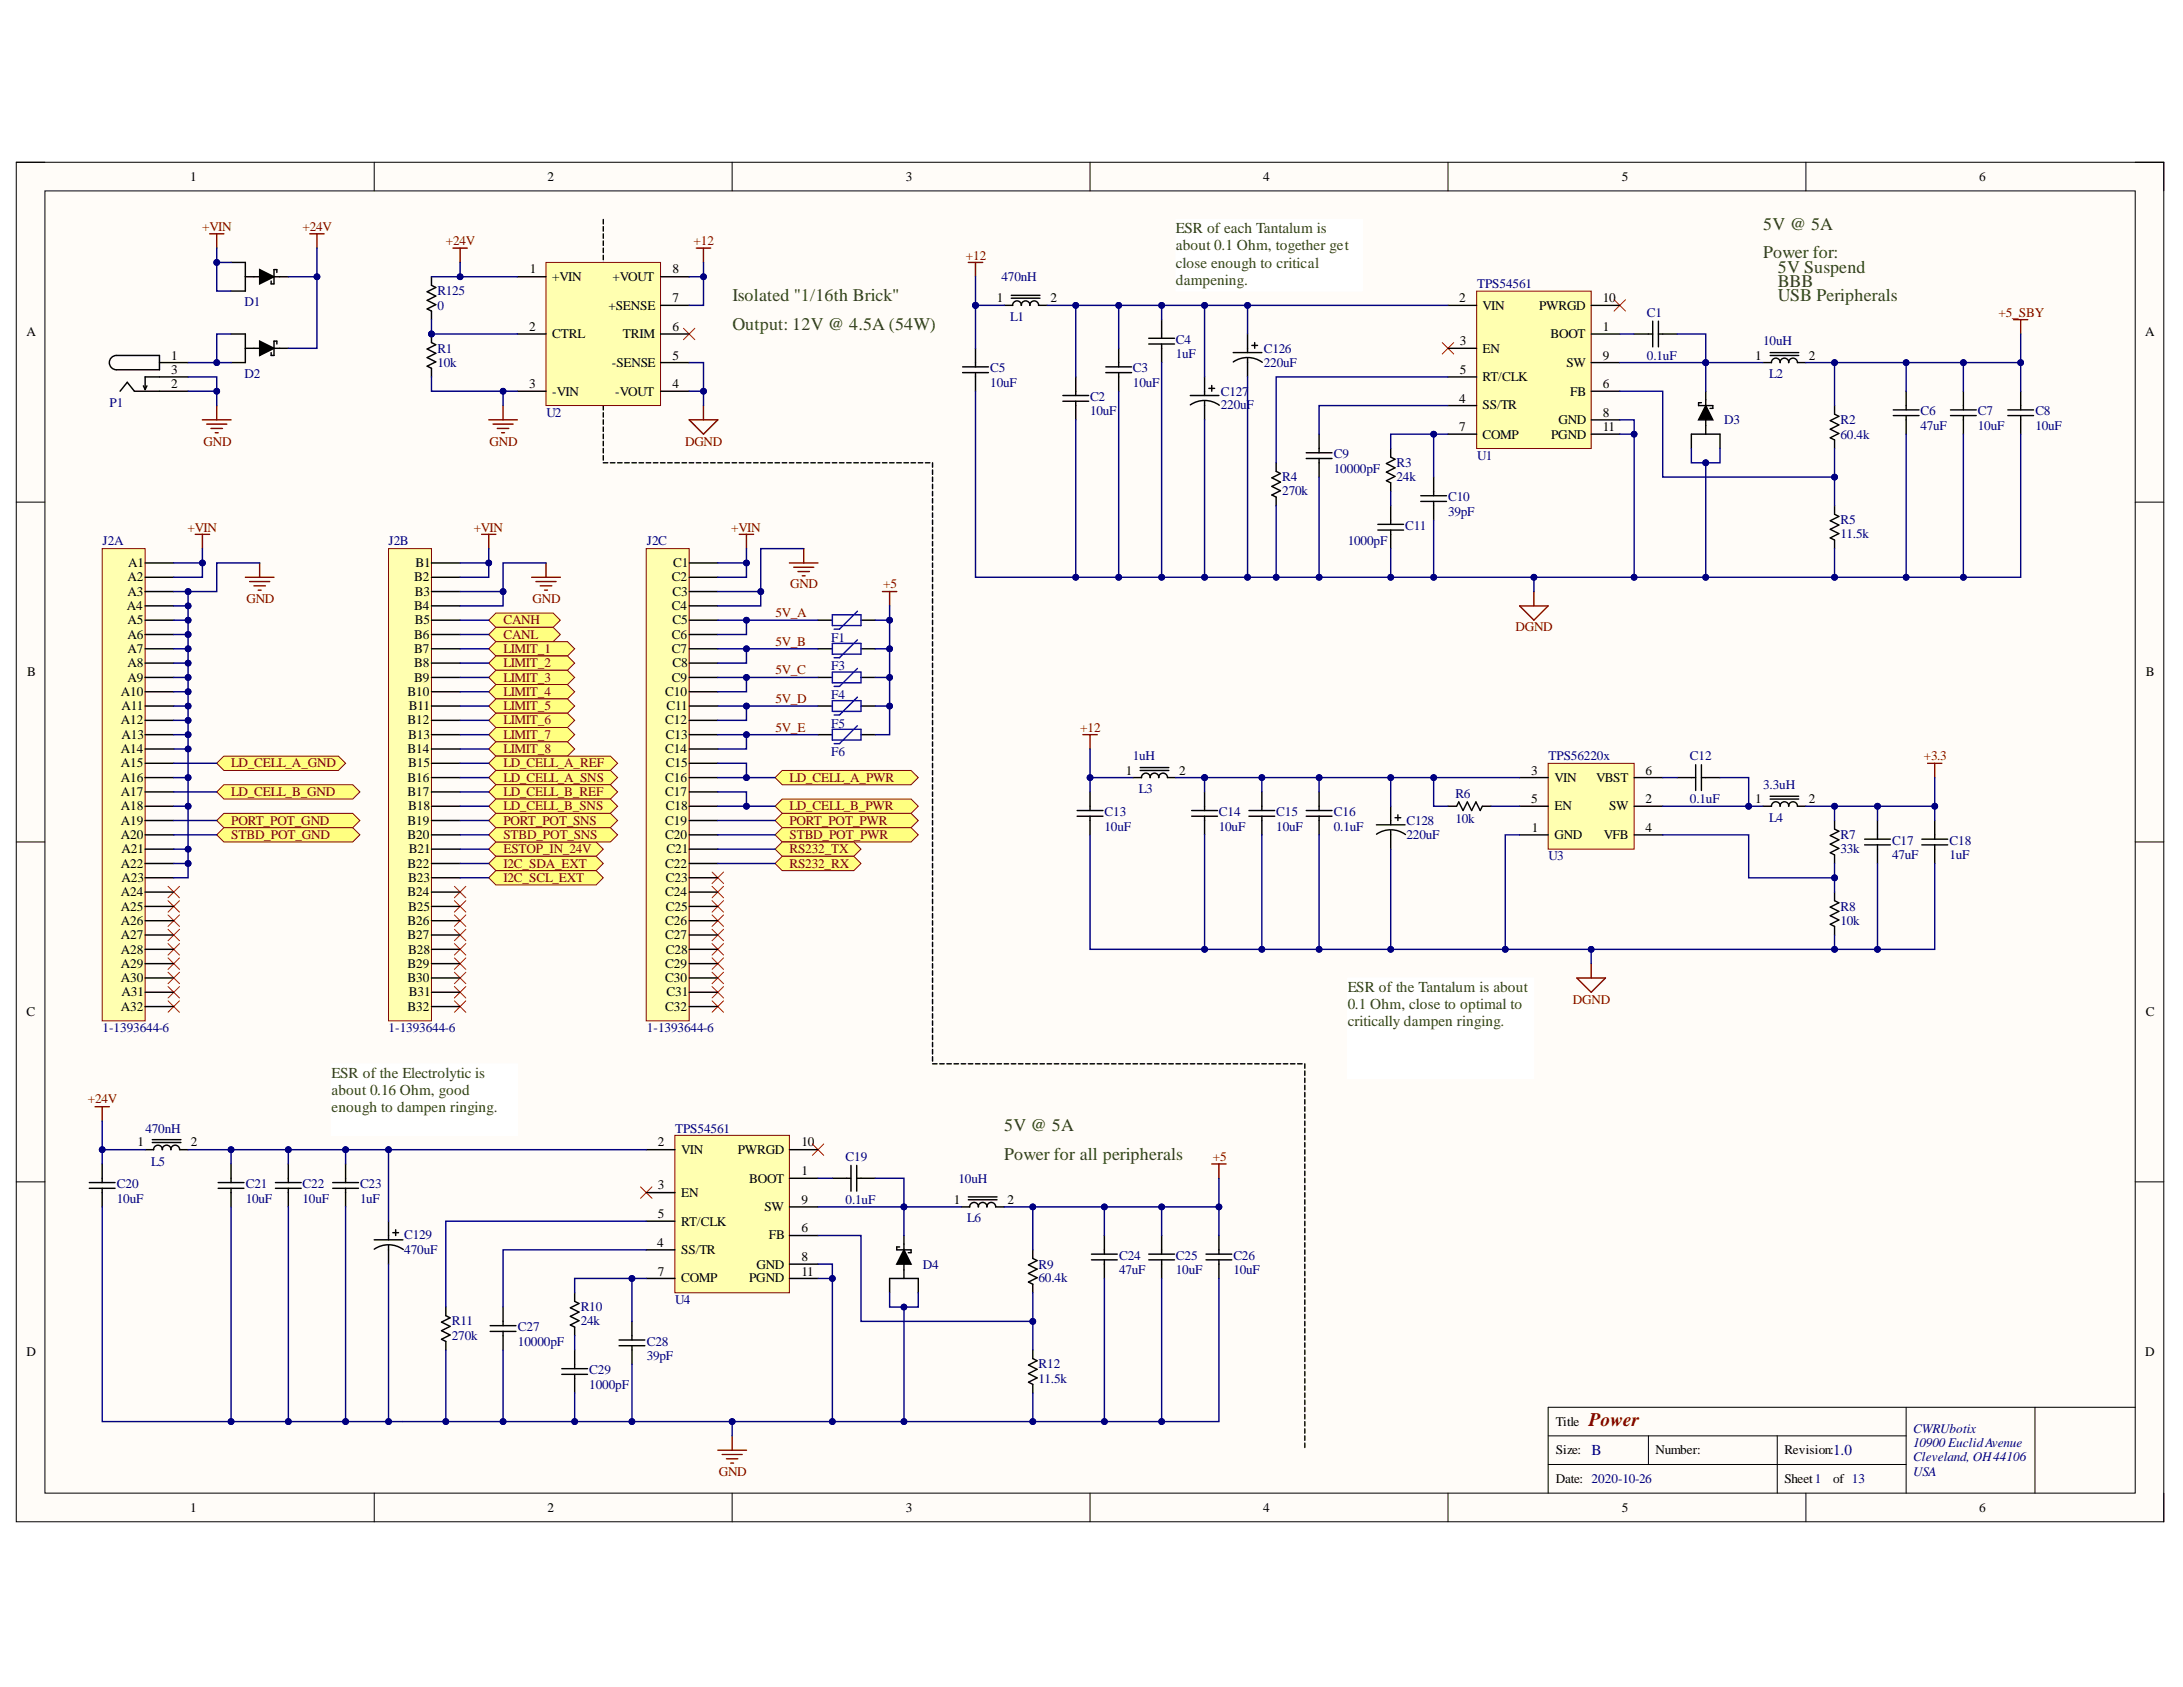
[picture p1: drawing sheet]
<svg xmlns="http://www.w3.org/2000/svg" width="279mm" height="216mm" viewBox="0 0 279 216" stroke-linecap="round" stroke-linejoin="round" font-family="sans-serif">
<defs><g id="words">
<text font-size="2.5" fill="#800000" x="203.3" y="182.5">Power</text>
<g font-size="2.3" fill="#274e13">
<text x="225.7" y="29.4">5V @ 5A</text>
<text x="225.7" y="33.1">Power for:</text>
<text x="227.5" y="34.9">5V Suspend</text>
<text x="93.8" y="38.5">Isolated &quot;1/16th Brick&quot;</text>
<text x="227.5" y="36.7">BBB</text>
<text x="227.5" y="38.5">USB Peripherals</text>
<text x="93.8" y="42.2">Output: 12V @ 4.5A (54W)</text>
<text x="128.5" y="144.8">5V @ 5A</text>
<text x="128.5" y="148.4">Power for all peripherals</text>
</g>
<g font-size="1.9" fill="#274e13">
<text x="150.5" y="29.8">ESR of each Tantalum is</text>
<text x="150.5" y="32">about 0.1 Ohm, together get</text>
<text x="150.5" y="34.2">close enough to critical</text>
<text x="150.5" y="36.4">dampening.</text>
<text x="172.5" y="126.9">ESR of the Tantalum is about</text>
<text x="172.5" y="129.1">0.1 Ohm, close to optimal to</text>
<text x="172.5" y="131.3">critically dampen ringing.</text>
<text x="42.4" y="137.9">ESR of the Electrolytic is</text>
<text x="42.4" y="140.1">about 0.16 Ohm, good</text>
<text x="42.4" y="142.3">enough to dampen ringing.</text>
</g>
<g font-size="1.9" fill="#000080">
<text x="203.7" y="186.3">B</text>
<text x="234.6" y="186.3">1.0</text>
</g>
<g font-size="1.7">
<text x="24.4" y="23.2">1</text>
<text x="70.1" y="23.2">2</text>
<text x="115.9" y="23.2">3</text>
<text x="161.7" y="23.2">4</text>
<text x="207.6" y="23.2">5</text>
<text x="253.3" y="23.2">6</text>
<text x="67.8" y="35">1</text>
<text x="70.7" y="35.9">+VIN</text>
<text x="78.4" y="35.9">+VOUT</text>
<text x="86.1" y="35">8</text>
<text x="77.9" y="39.6">+SENSE</text>
<text x="86.1" y="38.7">7</text>
<text x="127.6" y="38.7">1</text>
<text x="134.4" y="38.7">2</text>
<text x="186.8" y="38.7">2</text>
<text x="189.7" y="39.6">VIN</text>
<text x="197" y="39.6">PWRGD</text>
<text x="205.1" y="38.7">10</text>
<text x="3.4" y="43">A</text>
<text x="21.9" y="46.1">1</text>
<text x="21.9" y="47.8">3</text>
<text x="67.7" y="42.3">2</text>
<text x="70.7" y="43.3">CTRL</text>
<text x="78.3" y="46.9">-SENSE</text>
<text x="79.7" y="43.3">TRIM</text>
<text x="86.1" y="42.3">6</text>
<text x="86.1" y="46.1">5</text>
<text x="186.9" y="44.2">3</text>
<text x="186.9" y="47.8">5</text>
<text x="189.7" y="45.1">EN</text>
<text x="198.4" y="43.3">BOOT</text>
<text x="200.5" y="46.9">SW</text>
<text x="205.1" y="42.3">1</text>
<text x="205.1" y="46.1">9</text>
<text x="224.7" y="46.1">1</text>
<text x="231.5" y="46.1">2</text>
<text x="274.5" y="43">A</text>
<text x="21.9" y="49.7">2</text>
<text x="67.7" y="49.7">3</text>
<text x="70.7" y="50.6">-VIN</text>
<text x="78.7" y="50.6">-VOUT</text>
<text x="86.1" y="49.7">4</text>
<text x="186.8" y="51.6">4</text>
<text x="189.7" y="52.4">SS/TR</text>
<text x="189.7" y="48.8">RT/CLK</text>
<text x="201" y="50.6">FB</text>
<text x="205.1" y="49.7">6</text>
<text x="205.1" y="53.3">8</text>
<text x="186.8" y="55.2">7</text>
<text x="189.7" y="56.1">COMP</text>
<text x="198.5" y="56.1">PGND</text>
<text x="199.5" y="54.3">GND</text>
<text x="205.1" y="55.2">11</text>
<text x="16.3" y="74.4">A2</text>
<text x="16.3" y="76.2">A3</text>
<text x="16.4" y="72.6">A1</text>
<text x="53" y="74.4">B2</text>
<text x="53.1" y="76.2">B3</text>
<text x="53.2" y="72.6">B1</text>
<text x="86" y="74.4">C2</text>
<text x="86.1" y="76.2">C3</text>
<text x="86.2" y="72.6">C1</text>
<text x="16.2" y="78.1">A4</text>
<text x="16.3" y="79.9">A5</text>
<text x="16.3" y="81.7">A6</text>
<text x="16.3" y="83.6">A7</text>
<text x="53" y="78.1">B4</text>
<text x="53" y="81.7">B6</text>
<text x="53" y="83.6">B7</text>
<text x="53.1" y="79.9">B5</text>
<text x="86" y="78.1">C4</text>
<text x="86" y="81.7">C6</text>
<text x="86" y="83.6">C7</text>
<text x="86.1" y="79.9">C5</text>
<text x="3.5" y="86.5">B</text>
<text x="15.5" y="89.1">A10</text>
<text x="16.3" y="85.4">A8</text>
<text x="16.3" y="87.2">A9</text>
<text x="52.2" y="89.1">B10</text>
<text x="53" y="85.4">B8</text>
<text x="53" y="87.2">B9</text>
<text x="85.1" y="89.1">C10</text>
<text x="86" y="87.2">C9</text>
<text x="86.1" y="85.4">C8</text>
<text x="274.6" y="86.5">B</text>
<text x="15.5" y="92.7">A12</text>
<text x="15.6" y="90.9">A11</text>
<text x="15.6" y="94.6">A13</text>
<text x="52.2" y="92.7">B12</text>
<text x="52.3" y="94.6">B13</text>
<text x="52.3" y="90.9">B11</text>
<text x="85.1" y="92.7">C12</text>
<text x="85.2" y="94.6">C13</text>
<text x="85.3" y="90.9">C11</text>
<text x="15.5" y="96.3">A14</text>
<text x="15.5" y="98.2">A15</text>
<text x="15.5" y="100.1">A16</text>
<text x="15.5" y="101.9">A17</text>
<text x="52.2" y="96.3">B14</text>
<text x="52.2" y="100.1">B16</text>
<text x="52.2" y="101.9">B17</text>
<text x="52.3" y="98.2">B15</text>
<text x="85.1" y="96.3">C14</text>
<text x="85.1" y="100.1">C16</text>
<text x="85.1" y="101.9">C17</text>
<text x="85.2" y="98.2">C15</text>
<text x="144.1" y="99.1">1</text>
<text x="150.9" y="99.1">2</text>
<text x="196" y="99.1">3</text>
<text x="199" y="100.1">VIN</text>
<text x="204.3" y="100.1">VBST</text>
<text x="210.6" y="99.1">6</text>
<text x="15.5" y="103.7">A18</text>
<text x="15.5" y="105.6">A19</text>
<text x="15.5" y="107.4">A20</text>
<text x="52.2" y="105.6">B19</text>
<text x="52.2" y="107.4">B20</text>
<text x="52.3" y="103.7">B18</text>
<text x="85.1" y="105.6">C19</text>
<text x="85.1" y="107.4">C20</text>
<text x="85.2" y="103.7">C18</text>
<text x="196" y="102.8">5</text>
<text x="196.1" y="106.5">1</text>
<text x="199" y="107.4">GND</text>
<text x="199" y="103.7">EN</text>
<text x="205.3" y="107.4">VFB</text>
<text x="206" y="103.7">SW</text>
<text x="210.6" y="102.8">2</text>
<text x="210.6" y="106.5">4</text>
<text x="224.7" y="102.8">1</text>
<text x="231.5" y="102.8">2</text>
<text x="15.5" y="111.1">A22</text>
<text x="15.6" y="109.2">A21</text>
<text x="15.6" y="112.9">A23</text>
<text x="52.2" y="111.1">B22</text>
<text x="52.3" y="112.9">B23</text>
<text x="52.3" y="109.2">B21</text>
<text x="85.1" y="111.1">C22</text>
<text x="85.2" y="112.9">C23</text>
<text x="85.3" y="109.2">C21</text>
<text x="15.5" y="114.7">A24</text>
<text x="15.5" y="116.5">A25</text>
<text x="15.5" y="118.4">A26</text>
<text x="52.2" y="114.7">B24</text>
<text x="52.2" y="118.4">B26</text>
<text x="52.3" y="116.5">B25</text>
<text x="85.1" y="114.7">C24</text>
<text x="85.1" y="118.4">C26</text>
<text x="85.2" y="116.5">C25</text>
<text x="15.5" y="120.2">A27</text>
<text x="15.5" y="122">A28</text>
<text x="15.5" y="123.9">A29</text>
<text x="15.5" y="125.7">A30</text>
<text x="52.2" y="120.2">B27</text>
<text x="52.2" y="123.9">B29</text>
<text x="52.2" y="125.7">B30</text>
<text x="52.3" y="122">B28</text>
<text x="85.1" y="120.2">C27</text>
<text x="85.1" y="123.9">C29</text>
<text x="85.1" y="125.7">C30</text>
<text x="85.2" y="122">C28</text>
<text x="3.4" y="130.1">C</text>
<text x="15.5" y="129.4">A32</text>
<text x="15.6" y="127.5">A31</text>
<text x="52.2" y="129.4">B32</text>
<text x="52.3" y="127.5">B31</text>
<text x="85.1" y="129.4">C32</text>
<text x="85.3" y="127.5">C31</text>
<text x="274.6" y="130.1">C</text>
<text x="17.6" y="146.7">1</text>
<text x="24.4" y="146.7">2</text>
<text x="84.2" y="146.7">2</text>
<text x="87.2" y="147.6">VIN</text>
<text x="94.4" y="147.6">PWRGD</text>
<text x="102.6" y="146.7">10</text>
<text x="84.2" y="152.2">3</text>
<text x="84.2" y="155.9">5</text>
<text x="87.2" y="153.1">EN</text>
<text x="95.9" y="151.4">BOOT</text>
<text x="97.8" y="155">SW</text>
<text x="102.6" y="150.4">1</text>
<text x="102.6" y="154.1">9</text>
<text x="122.1" y="154.1">1</text>
<text x="128.9" y="154.1">2</text>
<text x="84.1" y="159.6">4</text>
<text x="87.2" y="160.5">SS/TR</text>
<text x="87.2" y="156.9">RT/CLK</text>
<text x="98.4" y="158.6">FB</text>
<text x="102.6" y="157.7">6</text>
<text x="102.6" y="161.4">8</text>
<text x="84.2" y="163.3">7</text>
<text x="87.2" y="164.1">COMP</text>
<text x="95.9" y="164.1">PGND</text>
<text x="96.8" y="162.3">GND</text>
<text x="102.6" y="163.3">11</text>
<text x="3.4" y="173.5">D</text>
<text x="274.5" y="173.5">D</text>
<text x="199.1" y="182.5">Title</text>
<text x="199.1" y="186.1">Size:</text>
<text x="199.1" y="189.8">Date: 2020-10-26</text>
<text x="211.9" y="186.1">Number:</text>
<text x="228.4" y="186.1">Revision:</text>
<text x="228.4" y="189.8">Sheet1</text>
<text x="234.6" y="189.8">of 13</text>
<text x="24.4" y="193.4">1</text>
<text x="70.1" y="193.4">2</text>
<text x="115.9" y="193.4">3</text>
<text x="161.7" y="193.4">4</text>
<text x="207.6" y="193.4">5</text>
<text x="253.3" y="193.4">6</text>
</g>
<g font-size="1.7" fill="#800000">
<text x="25.9" y="29.5">+VIN</text>
<text x="38.7" y="29.5">+24V</text>
<text x="57.1" y="31.4">+24V</text>
<text x="88.8" y="31.4">+12</text>
<text x="123.6" y="33.2">+12</text>
<text x="255.8" y="40.6">+5_SBY</text>
<text x="26" y="57.1">GND</text>
<text x="62.7" y="57.1">GND</text>
<text x="87.7" y="57.1">DGND</text>
<text x="24" y="68">+VIN</text>
<text x="60.6" y="68">+VIN</text>
<text x="93.6" y="68">+VIN</text>
<text x="31.5" y="77.2">GND</text>
<text x="68.1" y="77.2">GND</text>
<text x="101.1" y="75.3">GND</text>
<text x="113" y="75.3">+5</text>
<text x="64.4" y="79.9">CANH</text>
<text x="64.4" y="81.7">CANL</text>
<text x="64.4" y="83.6">LIMIT_1</text>
<text x="99.3" y="79">5V_A</text>
<text x="99.3" y="82.7">5V_B</text>
<text x="194" y="80.8">DGND</text>
<text x="64.4" y="85.4">LIMIT_2</text>
<text x="64.4" y="87.2">LIMIT_3</text>
<text x="64.4" y="89.1">LIMIT_4</text>
<text x="99.3" y="86.3">5V_C</text>
<text x="64.4" y="90.9">LIMIT_5</text>
<text x="64.4" y="92.7">LIMIT_6</text>
<text x="64.4" y="94.6">LIMIT_7</text>
<text x="99.3" y="90">5V_D</text>
<text x="99.3" y="93.6">5V_E</text>
<text x="138.2" y="93.6">+12</text>
<text x="29.6" y="98.2">LD_CELL_A_GND</text>
<text x="29.6" y="101.9">LD_CELL_B_GND</text>
<text x="64.4" y="96.3">LIMIT_8</text>
<text x="64.4" y="98.2">LD_CELL_A_REF</text>
<text x="64.4" y="100.1">LD_CELL_A_SNS</text>
<text x="64.4" y="101.9">LD_CELL_B_REF</text>
<text x="101" y="100.1">LD_CELL_A_PWR</text>
<text x="246.2" y="97.3">+3.3</text>
<text x="29.6" y="105.6">PORT_POT_GND</text>
<text x="29.6" y="107.4">STBD_POT_GND</text>
<text x="64.4" y="103.7">LD_CELL_B_SNS</text>
<text x="64.4" y="105.6">PORT_POT_SNS</text>
<text x="64.4" y="107.4">STBD_POT_SNS</text>
<text x="101" y="103.7">LD_CELL_B_PWR</text>
<text x="101" y="105.6">PORT_POT_PWR</text>
<text x="101" y="107.4">STBD_POT_PWR</text>
<text x="64.4" y="109.2">ESTOP_IN_24V</text>
<text x="64.4" y="111.1">I2C_SDA_EXT</text>
<text x="64.4" y="112.9">I2C_SCL_EXT</text>
<text x="101" y="109.2">RS232_TX</text>
<text x="101" y="111.1">RS232_RX</text>
<text x="201.3" y="128.5">DGND</text>
<text x="11.2" y="141.2">+24V</text>
<text x="155.2" y="148.6">+5</text>
<text x="92" y="188.9">GND</text>
</g>
<g font-size="1.7" fill="#000080">
<text x="128.2" y="35.9">470nH</text>
<text x="31.3" y="39.2">D1</text>
<text x="56" y="37.8">R125</text>
<text x="56" y="39.6">0</text>
<text x="129.3" y="41.1">L1</text>
<text x="189.1" y="36.9">TPS54561</text>
<text x="210.8" y="40.6">C1</text>
<text x="56" y="45.1">R1</text>
<text x="56" y="46.9">10k</text>
<text x="126.7" y="47.7">C5</text>
<text x="145" y="47.7">C3</text>
<text x="150.5" y="44">C4</text>
<text x="150.5" y="45.8">1uF</text>
<text x="161.7" y="45.1">C126</text>
<text x="161.7" y="46.9">220uF</text>
<text x="210.8" y="46.1">0.1uF</text>
<text x="225.7" y="44.2">10uH</text>
<text x="14" y="52.1">P1</text>
<text x="31.3" y="48.4">D2</text>
<text x="69.9" y="53.3">U2</text>
<text x="126.7" y="49.5">10uF</text>
<text x="139.5" y="51.3">C2</text>
<text x="139.5" y="53.2">10uF</text>
<text x="145" y="49.5">10uF</text>
<text x="156.3" y="50.6">C127</text>
<text x="156.3" y="52.4">220uF</text>
<text x="226.4" y="48.4">L2</text>
<text x="245.8" y="53.2">C6</text>
<text x="253.2" y="53.2">C7</text>
<text x="260.5" y="53.2">C8</text>
<text x="170.7" y="58.7">C9</text>
<text x="178.7" y="59.8">R3</text>
<text x="189.1" y="58.8">U1</text>
<text x="220.7" y="54.3">D3</text>
<text x="235.6" y="54.3">R2</text>
<text x="235.6" y="56.1">60.4k</text>
<text x="245.8" y="55">47uF</text>
<text x="253.2" y="55">10uF</text>
<text x="260.5" y="55">10uF</text>
<text x="164.1" y="61.6">R4</text>
<text x="164.1" y="63.4">270k</text>
<text x="170.7" y="60.5">10000pF</text>
<text x="178.7" y="61.6">24k</text>
<text x="185.3" y="64.1">C10</text>
<text x="13.1" y="69.8">J2A</text>
<text x="49.7" y="69.8">J2B</text>
<text x="82.8" y="69.8">J2C</text>
<text x="172.5" y="69.8">1000pF</text>
<text x="179.8" y="67.8">C11</text>
<text x="185.3" y="66">39pF</text>
<text x="235.6" y="67.1">R5</text>
<text x="235.6" y="68.9">11.5k</text>
<text x="106.4" y="82.1">F1</text>
<text x="106.4" y="85.8">F3</text>
<text x="106.4" y="89.5">F4</text>
<text x="106.4" y="93.1">F5</text>
<text x="106.4" y="96.8">F6</text>
<text x="145" y="97.3">1uH</text>
<text x="145.8" y="101.5">L3</text>
<text x="198.2" y="97.3">TPS56220x</text>
<text x="216.3" y="97.3">C12</text>
<text x="225.7" y="101">3.3uH</text>
<text x="141.4" y="104.5">C13</text>
<text x="141.4" y="106.3">10uF</text>
<text x="156" y="104.5">C14</text>
<text x="156" y="106.3">10uF</text>
<text x="163.4" y="104.5">C15</text>
<text x="163.4" y="106.3">10uF</text>
<text x="170.7" y="104.5">C16</text>
<text x="170.7" y="106.3">0.1uF</text>
<text x="180" y="105.6">C128</text>
<text x="180" y="107.4">220uF</text>
<text x="186.3" y="102.1">R6</text>
<text x="186.3" y="105.4">10k</text>
<text x="216.3" y="102.8">0.1uF</text>
<text x="226.4" y="105.2">L4</text>
<text x="235.6" y="107.4">R7</text>
<text x="198.2" y="110.1">U3</text>
<text x="235.6" y="109.2">33k</text>
<text x="242.2" y="108.1">C17</text>
<text x="242.2" y="110">47uF</text>
<text x="249.5" y="108.1">C18</text>
<text x="249.5" y="110">1uF</text>
<text x="235.6" y="116.5">R8</text>
<text x="235.6" y="118.4">10k</text>
<text x="13.1" y="132.1">1-1393644-6</text>
<text x="49.7" y="132.1">1-1393644-6</text>
<text x="82.8" y="132.1">1-1393644-6</text>
<text x="18.6" y="144.9">470nH</text>
<text x="19.4" y="149.2">L5</text>
<text x="86.4" y="144.9">TPS54561</text>
<text x="108.2" y="148.6">C19</text>
<text x="15" y="152">C20</text>
<text x="15" y="153.9">10uF</text>
<text x="31.5" y="152">C21</text>
<text x="31.5" y="153.9">10uF</text>
<text x="38.7" y="152">C22</text>
<text x="38.7" y="153.9">10uF</text>
<text x="46.1" y="152">C23</text>
<text x="46.1" y="153.9">1uF</text>
<text x="108.2" y="154.1">0.1uF</text>
<text x="122.7" y="151.4">10uH</text>
<text x="51.7" y="158.6">C129</text>
<text x="51.7" y="160.5">470uF</text>
<text x="123.8" y="156.4">L6</text>
<text x="143.2" y="161.2">C24</text>
<text x="150.5" y="161.2">C25</text>
<text x="157.9" y="161.2">C26</text>
<text x="74.3" y="167.8">R10</text>
<text x="86.4" y="166.9">U4</text>
<text x="118.1" y="162.3">D4</text>
<text x="132.9" y="162.3">R9</text>
<text x="132.9" y="164.1">60.4k</text>
<text x="143.2" y="163">47uF</text>
<text x="150.5" y="163">10uF</text>
<text x="157.9" y="163">10uF</text>
<text x="57.8" y="169.6">R11</text>
<text x="57.8" y="171.5">270k</text>
<text x="66.3" y="170.4">C27</text>
<text x="66.3" y="172.2">10000pF</text>
<text x="74.3" y="169.6">24k</text>
<text x="82.8" y="172.2">C28</text>
<text x="75.4" y="175.9">C29</text>
<text x="75.4" y="177.7">1000pF</text>
<text x="82.8" y="174">39pF</text>
<text x="132.9" y="175.1">R12</text>
<text x="132.9" y="177">11.5k</text>
<text x="244.9" y="183.4">CWRUbotix</text>
<text x="244.9" y="185.2">10900 EuclidAvenue</text>
<text x="244.9" y="187">Cleveland, OH44106</text>
<text x="244.9" y="188.9">USA</text>
</g>
</g></defs>
<path d="M2.1 20.8h274.8v174h-274.8z" fill-rule="evenodd" fill="#fffcf8"/>
<path d="M2.1 20.8h274.8v174h-274.8z" fill="none" stroke="#000" stroke-width=".13"/>
<path d="M5.7 24.4h267.6v166.7h-267.6z" fill-rule="evenodd" fill="#fffcf8"/>
<g fill="none" stroke="#000" stroke-width=".13">
<path d="M2.1 20.8h3.6M5.7 24.4h267.6v166.7h-267.6zM47.9 20.8v3.6M93.7 20.8v3.6M139.5 20.8v3.6M185.3 20.8v3.6M231.1 20.8v3.6M273.3 20.8h3.6v3.6M2.1 64.3h3.6M273.3 64.3h3.6M2.1 107.8h3.6M273.3 107.8h3.6"/>
<path d="M2.1 151.3h3.6M273.3 151.3h3.6M47.9 191.1v3.7M93.7 191.1v3.7M139.5 191.1v3.7M185.3 191.1v3.7M198.1 183.8h45.9M198.1 187.4h45.9M211 183.8v3.6M227.5 183.8v7.3M231.1 191.1v3.7M244 180.1v11"/>
<path d="M260.5 180.1v11M273.3 180.1h-75.2v11M276.9 191.1v3.7"/>
</g>
<g fill="none" stroke="#f00" stroke-width=".13">
<path d="M206.6 38.4l1.5 1.4M208.1 38.4l-1.5 1.4M87.5 42l1.4 1.5M88.9 42l-1.4 1.5M184.6 43.8l1.5 1.5M186.1 43.8l-1.5 1.5M21.5 113.4l1.5 1.5M21.5 115.3l1.5 1.4M21.5 117.1l1.5 1.5M21.5 118.9l1.5 1.5M23 113.4l-1.5 1.5M23 115.3l-1.5 1.4"/>
<path d="M23 117.1l-1.5 1.5M23 118.9l-1.5 1.5M58.2 113.4l1.4 1.5M58.2 115.3l1.4 1.4M58.2 117.1l1.4 1.5M58.2 118.9l1.4 1.5M59.6 113.4l-1.4 1.5M59.6 115.3l-1.4 1.4M59.6 117.1l-1.4 1.5M59.6 118.9l-1.4 1.5M91.1 111.6l1.5 1.5M91.1 113.4l1.5 1.5"/>
<path d="M91.1 115.3l1.5 1.4M91.1 117.1l1.5 1.5M91.1 118.9l1.5 1.5M92.6 111.6l-1.5 1.5M92.6 113.4l-1.5 1.5M92.6 115.3l-1.5 1.4M92.6 117.1l-1.5 1.5M92.6 118.9l-1.5 1.5M21.5 120.8l1.5 1.4M21.5 122.6l1.5 1.5M21.5 124.4l1.5 1.5M21.5 126.3l1.5 1.4"/>
<path d="M21.5 128.1l1.5 1.5M23 120.8l-1.5 1.4M23 122.6l-1.5 1.5M23 124.4l-1.5 1.5M23 126.3l-1.5 1.4M23 128.1l-1.5 1.5M58.2 120.8l1.4 1.4M58.2 122.6l1.4 1.5M58.2 124.4l1.4 1.5M58.2 126.3l1.4 1.4M58.2 128.1l1.4 1.5M59.6 120.8l-1.4 1.4"/>
<path d="M59.6 122.6l-1.4 1.5M59.6 124.4l-1.4 1.5M59.6 126.3l-1.4 1.4M59.6 128.1l-1.4 1.5M91.1 120.8l1.5 1.4M91.1 122.6l1.5 1.5M91.1 124.4l1.5 1.5M91.1 126.3l1.5 1.4M91.1 128.1l1.5 1.5M92.6 120.8l-1.5 1.4M92.6 122.6l-1.5 1.5M92.6 124.4l-1.5 1.5"/>
<path d="M92.6 126.3l-1.5 1.4M92.6 128.1l-1.5 1.5M82 151.9l1.4 1.5M83.4 151.9l-1.4 1.5M104 146.4l1.4 1.5M105.4 146.4l-1.4 1.5"/>
</g>
<g fill="none" stroke="#800000" stroke-width=".18">
<path d="M26.8 29.9h1.9M27.7 29.9v1.9M39.6 29.9h1.9M40.6 29.9v1.9M58 31.8h1.8M58.9 31.8v1.8M89.1 31.8h1.9M90 31.8v1.8M123.9 33.6h1.9M124.9 33.6v1.8M25.9 53.7h3.7M26.5 54.3h2.5"/>
<path d="M27 54.8h1.5M27.6 55.4h.3M27.7 51.9v1.8M62.6 53.7h3.6M63.1 54.3h2.6M63.7 54.8h1.4M64.2 55.4h.4M64.4 51.9v1.8M88.2 53.7h3.7l-1.9 1.9zM90 51.9v1.8M257.7 40.9h1.8M258.6 40.9v1.8"/>
<path d="M25 68.4h1.8M25.9 68.4v1.8M31.4 73.9h3.7M32 74.4h2.5M32.5 75h1.5M33.1 75.5h.3M33.2 72v1.9M61.6 68.4h1.9M62.6 68.4v1.8M68 73.9h3.7M68.6 74.4h2.6M69.1 75h1.5"/>
<path d="M69.7 75.5h.4M69.9 72v1.9M94.6 68.4h1.9M95.5 68.4v1.8M101 72h3.7M101.6 72.6h2.5M102.1 73.1h1.5M102.7 73.7h.3M102.9 70.2v1.8M194.5 77.5h3.6l-1.8 1.9zM196.3 75.7v1.8M138.6 94h1.8"/>
<path d="M139.5 94v1.9M246.7 97.7h1.8M247.6 97.7v1.8M201.8 125.2h3.7l-1.8 1.8zM203.7 123.3v1.9M12.2 141.6h1.8M13.1 141.6v1.9M155.1 149h1.8M156 149v1.8M91.9 185.6h3.6M92.4 186.1h2.6M93 186.7h1.4"/>
<path d="M93.5 187.2h.4M93.7 183.8v1.8"/>
</g>
<g fill="none" stroke="#000" stroke-width=".18">
<path d="M77.2 28.1v.6M77.2 29v.6M77.2 29.9v.6M77.2 30.8v.6M77.2 31.8v.5M77.2 32.7v.5M77.2 33.6v.6M77.2 34.5v.6M77.2 35.4v.6M77.2 36.3v.6M77.2 37.3v.5M77.2 38.2v.5"/>
<path d="M77.2 39.1v.6M77.2 40v.6M77.2 40.9v.6M77.2 41.8v.6M77.2 42.7v.6M77.2 43.7v.5M77.2 44.6v.5M77.2 45.5v.6M77.2 46.4v.6M77.2 47.3v.6M77.2 48.2v.6M77.2 49.2v.5"/>
<path d="M77.2 50.1v.5M77.2 51v.6M77.2 51.9v.6M77.2 52.8v.6M77.2 53.7v.6M77.2 54.6v.6M77.2 55.6v.5M77.2 56.5v.6M77.2 57.4v.6M77.2 58.3v.6M77.2 59.2h.6M78.1 59.2h.6"/>
<path d="M79 59.2h.6M80 59.2h.5M80.9 59.2h.6M81.8 59.2h.6M82.7 59.2h.6M83.6 59.2h.6M84.5 59.2h.6M85.5 59.2h.5M86.4 59.2h.5M87.3 59.2h.6M88.2 59.2h.6M89.1 59.2h.6"/>
<path d="M90 59.2h.6M91 59.2h.5M91.9 59.2h.5M92.8 59.2h.6M93.7 59.2h.6M94.6 59.2h.6M95.5 59.2h.6M96.5 59.2h.5M97.4 59.2h.5M98.3 59.2h.6M99.2 59.2h.6M100.1 59.2h.6"/>
<path d="M101 59.2h.6M101.9 59.2h.6M102.9 59.2h.5M103.8 59.2h.6M104.7 59.2h.6M105.6 59.2h.6M106.5 59.2h.6M107.4 59.2h.6M108.4 59.2h.5M109.3 59.2h.6M110.2 59.2h.6M111.1 59.2h.6"/>
<path d="M112 59.2h.6M112.9 59.2h.6M113.9 59.2h.5M114.8 59.2h.6M115.7 59.2h.6M116.6 59.2h.6M117.5 59.2h.6M118.4 59.2h.6M119.4 59.2v.6M119.4 60.1v.6M119.4 61.1v.5M119.4 62v.5"/>
<path d="M119.4 62.9v.6M119.4 63.8v.6M119.4 64.7v.6M119.4 65.6v.6M119.4 66.6v.5M119.4 67.5v.5M119.4 68.4v.6M119.4 69.3v.6M119.4 70.2v.6M119.4 71.1v.6M119.4 72v.6M119.4 73v.5"/>
<path d="M119.4 73.9v.5M119.4 74.8v.6M119.4 75.7v.6M119.4 76.6v.6M119.4 77.5v.6M119.4 78.5v.5M119.4 79.4v.5M119.4 80.3v.6M119.4 81.2v.6M119.4 82.1v.6M119.4 83v.6M119.4 84v.5"/>
<path d="M119.4 84.9v.5M119.4 85.8v.6M119.4 86.7v.6M119.4 87.6v.6M119.4 88.5v.6M119.4 89.4v.6M119.4 90.4v.5M119.4 91.3v.5M119.4 92.2v.6M119.4 93.1v.6M119.4 94v.6M119.4 94.9v.6"/>
<path d="M119.4 95.9v.5M119.4 96.8v.5M119.4 97.7v.6M119.4 98.6v.6M119.4 99.5v.6M119.4 100.4v.6M119.4 101.3v.6M119.4 102.3v.5M119.4 103.2v.6M119.4 104.1v.6M119.4 105v.6M119.4 105.9v.6"/>
<path d="M119.4 106.8v.6M119.4 107.8v.5M119.4 108.7v.5M119.4 109.6v.6M119.4 110.5v.6M119.4 111.4v.6M119.4 112.3v.6M119.4 113.3v.5M119.4 114.2v.5M119.4 115.1v.6M119.4 116v.6M119.4 116.9v.6"/>
<path d="M119.4 117.8v.6M119.4 118.7v.6M119.4 119.7v.5M119.4 120.6v.5M119.4 121.5v.6M119.4 122.4v.6M119.4 123.3v.6M119.4 124.2v.6M119.4 125.2v.5M119.4 126.1v.5M119.4 127v.6M119.4 127.9v.6"/>
<path d="M119.4 128.8v.6M119.4 129.7v.6M119.4 130.7v.5M119.4 131.6v.5M119.4 132.5v.6M119.4 133.4v.6M119.4 134.3v.6M119.4 135.2v.6M119.4 136.1h.5M120.3 136.1h.5M121.2 136.1h.6M122.1 136.1h.6"/>
<path d="M123 136.1h.6M123.9 136.1h.6M124.9 136.1h.5M125.8 136.1h.5M126.7 136.1h.6M127.6 136.1h.6M128.5 136.1h.6M129.4 136.1h.6M130.4 136.1h.5M131.3 136.1h.5M132.2 136.1h.6M133.1 136.1h.6"/>
<path d="M134 136.1h.6M134.9 136.1h.6M135.8 136.1h.6M136.8 136.1h.5M137.7 136.1h.6M138.6 136.1h.6M139.5 136.1h.6M140.4 136.1h.6M141.3 136.1h.6M142.3 136.1h.5M143.2 136.1h.6M144.1 136.1h.6"/>
<path d="M145 136.1h.6M145.9 136.1h.6M146.8 136.1h.6M147.8 136.1h.5M148.7 136.1h.6M149.6 136.1h.6M150.5 136.1h.6M151.4 136.1h.6M152.3 136.1h.6M153.3 136.1h.5M154.2 136.1h.5M155.1 136.1h.6"/>
<path d="M156 136.1h.6M156.9 136.1h.6M157.8 136.1h.6M158.8 136.1h.5M159.7 136.1h.5M160.6 136.1h.6M161.5 136.1h.6M162.4 136.1h.6M163.3 136.1h.6M164.3 136.1h.5M165.2 136.1h.5M166.1 136.1h.6"/>
<path d="M167 136.1v.6M167 137.1v.5M167 138v.5M167 138.9v.6M167 139.8v.6M167 140.7v.6M167 141.6v.6M167 142.6v.5M167 143.5v.5M167 144.4v.6M167 145.3v.6M167 146.2v.6"/>
<path d="M167 147.1v.6M167 148v.6M167 149v.5M167 149.9v.6M167 150.8v.6M167 151.7v.6M167 152.6v.6M167 153.5v.6M167 154.5v.5M167 155.4v.5M167 156.3v.6M167 157.2v.6"/>
<path d="M167 158.1v.6M167 159v.6M167 160v.5M167 160.9v.5M167 161.8v.6M167 162.7v.6M167 163.6v.6M167 164.5v.6M167 165.4v.6M167 166.4v.5M167 167.3v.6M167 168.2v.6"/>
<path d="M167 169.1v.6M167 170v.6M167 170.9v.6M167 171.9v.5M167 172.8v.5M167 173.7v.6M167 174.6v.6M167 175.5v.6M167 176.4v.6M167 177.4v.5M167 178.3v.5M167 179.2v.6"/>
<path d="M167 180.1v.6M167 181v.6M167 181.9v.6M167 182.9v.5M167 183.8v.5M167 184.7v.5"/>
</g>
<path d="M62.6 79.4l.9-.9h7.3l.9 .9-.9 .9h-7.3z" fill-rule="evenodd" fill="#ffff80"/>
<path d="M62.6 79.4l.9-.9h7.3l.9 .9-.9 .9h-7.3z" fill="none" stroke="#800000" stroke-width=".13"/>
<path d="M63.5 80.3h7.3l.9 .9-.9 .9h-7.3l-.9-.9z" fill-rule="evenodd" fill="#ffff80"/>
<path d="M63.5 80.3h7.3l.9 .9-.9 .9h-7.3l-.9-.9z" fill="none" stroke="#800000" stroke-width=".13"/>
<path d="M112.9 75.7h1.9M113.9 75.7v1.8" fill="none" stroke="#800000" stroke-width=".18"/>
<path d="M99.2 99.5l.9-.9h16.5l.9 .9-.9 .9h-16.5z" fill-rule="evenodd" fill="#ffff80"/>
<path d="M99.2 99.5l.9-.9h16.5l.9 .9-.9 .9h-16.5z" fill="none" stroke="#800000" stroke-width=".13"/>
<path d="M100.1 102.3h16.5l.9 .9-.9 .9h-16.5l-.9-.9z" fill-rule="evenodd" fill="#ffff80"/>
<path d="M100.1 102.3h16.5l.9 .9-.9 .9h-16.5l-.9-.9z" fill="none" stroke="#800000" stroke-width=".13"/>
<path d="M62.6 83l.9-.9h9.1l1 .9-1 1h-9.1z" fill-rule="evenodd" fill="#ffff80"/>
<path d="M62.6 83l.9-.9h9.1l1 .9-1 1h-9.1z" fill="none" stroke="#800000" stroke-width=".13"/>
<path d="M62.6 84.9l.9-.9h9.1l1 .9-1 .9h-9.1z" fill-rule="evenodd" fill="#ffff80"/>
<path d="M62.6 84.9l.9-.9h9.1l1 .9-1 .9h-9.1z" fill="none" stroke="#800000" stroke-width=".13"/>
<path d="M62.6 86.7l.9-.9h9.1l1 .9-1 .9h-9.1z" fill-rule="evenodd" fill="#ffff80"/>
<path d="M62.6 86.7l.9-.9h9.1l1 .9-1 .9h-9.1z" fill="none" stroke="#800000" stroke-width=".13"/>
<path d="M63.5 87.6h9.1l1 .9-1 .9h-9.1l-.9-.9z" fill-rule="evenodd" fill="#ffff80"/>
<path d="M63.5 87.6h9.1l1 .9-1 .9h-9.1l-.9-.9z" fill="none" stroke="#800000" stroke-width=".13"/>
<path d="M62.6 90.4l.9-1h9.1l1 1-1 .9h-9.1z" fill-rule="evenodd" fill="#ffff80"/>
<path d="M62.6 90.4l.9-1h9.1l1 1-1 .9h-9.1z" fill="none" stroke="#800000" stroke-width=".13"/>
<path d="M62.6 92.2l.9-.9h9.1l1 .9-1 .9h-9.1z" fill-rule="evenodd" fill="#ffff80"/>
<path d="M62.6 92.2l.9-.9h9.1l1 .9-1 .9h-9.1z" fill="none" stroke="#800000" stroke-width=".13"/>
<path d="M63.5 93.1h9.1l1 .9-1 .9h-9.1l-.9-.9z" fill-rule="evenodd" fill="#ffff80"/>
<path d="M63.5 93.1h9.1l1 .9-1 .9h-9.1l-.9-.9z" fill="none" stroke="#800000" stroke-width=".13"/>
<path d="M63.5 94.9h9.1l1 1-1 .9h-9.1l-.9-.9z" fill-rule="evenodd" fill="#ffff80"/>
<path d="M63.5 94.9h9.1l1 1-1 .9h-9.1l-.9-.9z" fill="none" stroke="#800000" stroke-width=".13"/>
<path d="M63.5 107.8h12.8l.9 .9-.9 .9h-12.8l-.9-.9z" fill-rule="evenodd" fill="#ffff80"/>
<path d="M63.5 107.8h12.8l.9 .9-.9 .9h-12.8l-.9-.9z" fill="none" stroke="#800000" stroke-width=".13"/>
<path d="M62.6 97.7l.9-.9h14.6l.9 .9-.9 .9h-14.6z" fill-rule="evenodd" fill="#ffff80"/>
<path d="M62.6 97.7l.9-.9h14.6l.9 .9-.9 .9h-14.6z" fill="none" stroke="#800000" stroke-width=".13"/>
<path d="M62.6 99.5l.9-.9h14.6l.9 .9-.9 .9h-14.6z" fill-rule="evenodd" fill="#ffff80"/>
<path d="M62.6 99.5l.9-.9h14.6l.9 .9-.9 .9h-14.6z" fill="none" stroke="#800000" stroke-width=".13"/>
<path d="M63.5 100.4h14.6l.9 .9-.9 1h-14.6l-.9-1z" fill-rule="evenodd" fill="#ffff80"/>
<path d="M63.5 100.4h14.6l.9 .9-.9 1h-14.6l-.9-1z" fill="none" stroke="#800000" stroke-width=".13"/>
<path d="M63.5 102.3h14.6l.9 .9-.9 .9h-14.6l-.9-.9z" fill-rule="evenodd" fill="#ffff80"/>
<path d="M63.5 102.3h14.6l.9 .9-.9 .9h-14.6l-.9-.9z" fill="none" stroke="#800000" stroke-width=".13"/>
<path d="M62.6 105l.9-.9h14.6l.9 .9-.9 .9h-14.6z" fill-rule="evenodd" fill="#ffff80"/>
<path d="M62.6 105l.9-.9h14.6l.9 .9-.9 .9h-14.6z" fill="none" stroke="#800000" stroke-width=".13"/>
<path d="M62.6 106.8l.9-.9h14.6l.9 .9-.9 1h-14.6z" fill-rule="evenodd" fill="#ffff80"/>
<path d="M62.6 106.8l.9-.9h14.6l.9 .9-.9 1h-14.6z" fill="none" stroke="#800000" stroke-width=".13"/>
<path d="M27.7 97.7l1-.9h14.6l.9 .9-.9 .9h-14.6z" fill-rule="evenodd" fill="#ffff80"/>
<path d="M27.7 97.7l1-.9h14.6l.9 .9-.9 .9h-14.6z" fill="none" stroke="#800000" stroke-width=".13"/>
<path d="M28.7 100.4h16.4l1 .9-1 1h-16.4l-1-1z" fill-rule="evenodd" fill="#ffff80"/>
<path d="M28.7 100.4h16.4l1 .9-1 1h-16.4l-1-1z" fill="none" stroke="#800000" stroke-width=".13"/>
<path d="M27.7 105l1-.9h16.4l1 .9-1 .9h-16.4z" fill-rule="evenodd" fill="#ffff80"/>
<path d="M27.7 105l1-.9h16.4l1 .9-1 .9h-16.4z" fill="none" stroke="#800000" stroke-width=".13"/>
<path d="M27.7 106.8l1-.9h16.4l1 .9-1 1h-16.4z" fill-rule="evenodd" fill="#ffff80"/>
<path d="M27.7 106.8l1-.9h16.4l1 .9-1 1h-16.4z" fill="none" stroke="#800000" stroke-width=".13"/>
<path d="M99.2 105l.9-.9h16.5l.9 .9-.9 .9h-16.5z" fill-rule="evenodd" fill="#ffff80"/>
<path d="M99.2 105l.9-.9h16.5l.9 .9-.9 .9h-16.5z" fill="none" stroke="#800000" stroke-width=".13"/>
<path d="M99.2 106.8l.9-.9h16.5l.9 .9-.9 1h-16.5z" fill-rule="evenodd" fill="#ffff80"/>
<path d="M99.2 106.8l.9-.9h16.5l.9 .9-.9 1h-16.5z" fill="none" stroke="#800000" stroke-width=".13"/>
<path d="M63.5 109.6h12.8l.9 .9-.9 .9h-12.8l-.9-.9z" fill-rule="evenodd" fill="#ffff80"/>
<path d="M63.5 109.6h12.8l.9 .9-.9 .9h-12.8l-.9-.9z" fill="none" stroke="#800000" stroke-width=".13"/>
<path d="M62.6 112.3l.9-.9h12.8l.9 .9-.9 1h-12.8z" fill-rule="evenodd" fill="#ffff80"/>
<path d="M62.6 112.3l.9-.9h12.8l.9 .9-.9 1h-12.8z" fill="none" stroke="#800000" stroke-width=".13"/>
<path d="M100.1 107.8h9.2l.9 .9-.9 .9h-9.2l-.9-.9z" fill-rule="evenodd" fill="#ffff80"/>
<path d="M100.1 107.8h9.2l.9 .9-.9 .9h-9.2l-.9-.9z" fill="none" stroke="#800000" stroke-width=".13"/>
<path d="M100.1 109.6h9.2l.9 .9-.9 .9h-9.2l-.9-.9z" fill-rule="evenodd" fill="#ffff80"/>
<path d="M100.1 109.6h9.2l.9 .9-.9 .9h-9.2l-.9-.9z" fill="none" stroke="#800000" stroke-width=".13"/>
<path d="M33.2 34.5l1.9 .9-1.9 .9zM33.2 43.7l1.9 .9-1.9 .9z" fill="#000"/>
<path d="M29.6 33.6h1.8v3.7h-1.8M31.4 35.4h1.8M33.2 34.5l1.9 .9-1.9 .9zM35.1 35.4h1.8M35.4 34.9v-.4h-.3v1.8h-.4v-.3M29.6 42.7h1.8v3.7h-1.8M31.4 44.6h1.8M33.2 43.7l1.9 .9-1.9 .9zM35.1 44.6h1.8M35.4 44v-.3h-.3v1.8h-.4v-.4" fill="none" stroke="#000" stroke-width=".18"/>
<path d="M69.9 33.6h14.6v18.3h-14.6z" fill-rule="evenodd" fill="#ffffb0"/>
<path d="M69.9 33.6h14.6v18.3h-14.6z" fill="none" stroke="#800000" stroke-width=".13"/>
<path d="M66.2 35.4h3.7M84.5 35.4h3.7M84.5 39.1h3.7M66.2 42.7h3.7M66.2 50.1h3.7M84.5 42.7h3.7M84.5 50.1h3.7M84.5 46.4h3.7" fill="none" stroke="#000" stroke-width=".18"/>
<circle cx="55.2" cy="42.7" r=".36" fill="#000080"/>
<circle cx="55.2" cy="42.7" r=".36" fill="none" stroke="#000080" stroke-width=".13"/>
<path d="M55.2 42.7v1.1M55.2 47.1v1.1" fill="none" stroke="#000" stroke-width=".18"/>
<circle cx="55.2" cy="42.7" r=".36" fill="#000080"/>
<circle cx="55.2" cy="42.7" r=".36" fill="none" stroke="#000080" stroke-width=".13"/>
<path d="M55.2 43.8l.6 .3-1.1 .6 1.1 .5-1.1 .6 1.1 .5-1.1 .6 .5 .2M104.7 79.4h1.8M110.2 79.4h1.8M104.7 83h1.8M104.7 86.7h1.8M104.7 90.4h1.8M104.7 94h1.8M110.2 83h1.8M110.2 86.7h1.8M110.2 90.4h1.8M110.2 94h1.8" fill="none" stroke="#000" stroke-width=".18"/>
<path d="M106.5 78.7h3.7v1.4h-3.7zM109.7 78.2l-2.3 2.3h-.6M106.5 82.3h3.7v1.4h-3.7zM106.5 86h3.7v1.4h-3.7zM106.5 89.7h3.7v1.3h-3.7zM106.5 93.3h3.7v1.4h-3.7zM109.7 81.9l-2.3 2.3h-.6M109.7 85.6l-2.3 2.2h-.6M109.7 89.2l-2.3 2.3h-.6M109.7 92.9l-2.3 2.3h-.6" fill="none" stroke="#00f" stroke-width=".18"/>
<path d="M13.1 70.2h5.5v60.5h-5.5z" fill-rule="evenodd" fill="#ffffb0"/>
<path d="M13.1 70.2h5.5v60.5h-5.5z" fill="none" stroke="#800000" stroke-width=".13"/>
<g fill="none" stroke="#000" stroke-width=".18">
<path d="M18.6 72h3.6M18.6 73.9h3.6M18.6 75.7h3.6M18.6 77.5h3.6M18.6 79.4h3.6M18.6 81.2h3.6M18.6 83h3.6M18.6 84.9h3.6M18.6 86.7h3.6M18.6 88.5h3.6M18.6 90.4h3.6M18.6 92.2h3.6"/>
<path d="M18.6 94h3.6M18.6 95.9h3.6M18.6 97.7h3.6M18.6 99.5h3.6M18.6 101.3h3.6M18.6 103.2h3.6M18.6 105h3.6M18.6 106.8h3.6M18.6 108.7h3.6M18.6 110.5h3.6M18.6 112.3h3.6M18.6 114.2h3.6"/>
<path d="M18.6 116h3.6M18.6 117.8h3.6M18.6 119.7h3.6M18.6 121.5h3.6M18.6 123.3h3.6M18.6 125.2h3.6M18.6 127h3.6M18.6 128.8h3.6"/>
</g>
<path d="M49.7 70.2h5.5v60.5h-5.5z" fill-rule="evenodd" fill="#ffffb0"/>
<path d="M49.7 70.2h5.5v60.5h-5.5z" fill="none" stroke="#800000" stroke-width=".13"/>
<g fill="none" stroke="#000" stroke-width=".18">
<path d="M55.2 72h3.7M55.2 73.9h3.7M55.2 75.7h3.7M55.2 77.5h3.7M55.2 79.4h3.7M55.2 81.2h3.7M55.2 83h3.7M55.2 84.9h3.7M55.2 86.7h3.7M55.2 88.5h3.7M55.2 90.4h3.7M55.2 92.2h3.7"/>
<path d="M55.2 94h3.7M55.2 95.9h3.7M55.2 97.7h3.7M55.2 99.5h3.7M55.2 101.3h3.7M55.2 103.2h3.7M55.2 105h3.7M55.2 106.8h3.7M55.2 108.7h3.7M55.2 110.5h3.7M55.2 112.3h3.7M55.2 114.2h3.7"/>
<path d="M55.2 116h3.7M55.2 117.8h3.7M55.2 119.7h3.7M55.2 121.5h3.7M55.2 123.3h3.7M55.2 125.2h3.7M55.2 127h3.7M55.2 128.8h3.7"/>
</g>
<path d="M82.7 70.2h5.5v60.5h-5.5z" fill-rule="evenodd" fill="#ffffb0"/>
<path d="M82.7 70.2h5.5v60.5h-5.5z" fill="none" stroke="#800000" stroke-width=".13"/>
<g fill="none" stroke="#000" stroke-width=".18">
<path d="M128.5 39.1h1.1M129.4 37.8h3.7M129.4 38.2h3.7M130.7 39.1a.57 .57 0 0 0-.5-.6 .57 .57 0 0 0-.6 .6M131.8 39.1a.57 .57 0 0 0-.5-.6 .57 .57 0 0 0-.6 .6M132.9 39.1h1.1M132.9 39.1a.57 .57 0 0 0-.5-.6 .57 .57 0 0 0-.6 .6M14.3 45.8l.3-.2 .3-.1h5.5v1.8h-5.5a.92 .92 0 0 1-.8-.5 .92 .92 0 0 1 .2-1zM15.4 50.1l.9-1.2 .9 1.2h6.9M18.3 49.4l.3 .4M18.8 49.4l-.2 .4M20.4 46.4h3.7"/>
<path d="M24.1 48.2h-5.5v1.6M123.2 47h3.3M123.2 47.7h3.3M124.9 44.6v2.4M124.9 47.7v2.4M136 50.6h3.3M136 51.4h3.3M137.7 48.2v2.4M137.7 51.4v2.3M163.3 59.2v1.1l.6 .3-1.1 .5 1.1 .6-1.1 .5 1.1 .6-1.1 .5 .5 .3v1.1M178 57.4v1.1l.5 .3-1.1 .5 1.1 .6-1.1 .5 1.1 .6-1.1 .5 .6 .3v1.1M209.2 42.7h2.3"/>
<path d="M211.5 41.1v3.3M212.3 42.7h2.3M212.3 41.1v3.3M216.5 57.4v-1.8h3.6v1.8M217.8 51.5h-.4v.4h1.8v.4h-.3M218.3 51.9l.9 1.8h-1.8zM218.3 50.1v1.8M218.3 53.7v1.9M225.6 46.4h1.1M226.6 45.5h3.6M226.6 45.1h3.6M227.9 46.4a.57 .57 0 0 0-.6-.6 .57 .57 0 0 0-.6 .6"/>
<path d="M229 46.4a.57 .57 0 0 0-.6-.6 .57 .57 0 0 0-.6 .6M230 46.4h1.1M230.1 46.4a.57 .57 0 0 0-.6-.6 .57 .57 0 0 0-.6 .6M234.8 51.9v1.1l.6 .3-1.1 .5 1.1 .6-1.1 .5 1.1 .6-1.1 .5 .5 .3v1.1M242.3 52.5h3.3M242.3 53.2h3.3M244 50.1v2.4M244 53.2v2.4M249.6 52.5h3.3M249.6 53.2h3.3M251.3 50.1v2.4M251.3 53.2v2.4"/>
<path d="M257 52.5h3.3M257 53.2h3.3M258.6 50.1v2.4M258.6 53.2v2.4M88.2 72h3.7M88.2 73.9h3.7M88.2 75.7h3.7M88.2 77.5h3.7M88.2 79.4h3.7M234.8 64.7v1.1l.6 .3-1.1 .5 1.1 .6-1.1 .5 1.1 .6-1.1 .5 .5 .3v1.1M88.2 81.2h3.7M88.2 83h3.7"/>
<path d="M88.2 84.9h3.7M88.2 86.7h3.7M88.2 88.5h3.7M88.2 90.4h3.7M88.2 92.2h3.7M88.2 94h3.7M88.2 95.9h3.7M88.2 97.7h3.7M88.2 99.5h3.7M145.9 98.2h3.7M145.9 98.6h3.7M147.2 99.5a.57 .57 0 0 0-.5-.6 .57 .57 0 0 0-.6 .6h-1.1"/>
<path d="M148.3 99.5a.57 .57 0 0 0-.5-.6 .57 .57 0 0 0-.6 .6M149.4 99.5h1.1M149.4 99.5a.57 .57 0 0 0-.6-.6 .57 .57 0 0 0-.5 .6M214.6 99.5h2.4M217 97.9v3.3M217.8 99.5h2.3M217.8 97.9v3.3M88.2 101.3h3.7M88.2 103.2h3.7M88.2 105h3.7M88.2 106.8h3.7M88.2 108.7h3.7"/>
<path d="M88.2 110.5h3.7M88.2 112.3h3.7M88.2 114.2h3.7M88.2 116h3.7M88.2 117.8h3.7M88.2 119.7h3.7M137.9 103.7h3.3M137.9 104.5h3.3M139.5 101.3v2.4M139.5 104.5v2.3M152.5 103.7h3.3M152.5 104.5h3.3"/>
<path d="M154.2 101.3v2.4M154.2 104.5v2.3M159.9 103.7h3.2M159.9 104.5h3.2M161.5 101.3v2.4M161.5 104.5v2.3M167.2 103.7h3.3M167.2 104.5h3.3M168.8 101.3v2.4M168.8 104.5v2.3M185.3 103.2h1.1l.3-.6 .6 1.1 .5-1.1 .6 1.1 .5-1.1 .6 1.1 .2-.5h1.1M226.6 101.9h3.6"/>
<path d="M226.6 102.3h3.6M227.9 103.2a.57 .57 0 0 0-.6-.6 .57 .57 0 0 0-.6 .6h-1.1M229 103.2a.57 .57 0 0 0-.6-.6 .57 .57 0 0 0-.6 .6M230 103.2h1.1M230.1 103.2a.57 .57 0 0 0-.6-.6 .57 .57 0 0 0-.6 .6M234.8 105v1.1l.6 .3-1.1 .5 1.1 .6-1.1 .5 1.1 .6-1.1 .5 .5 .3v1.1M234.8 114.2v1.1l.6 .2-1.1 .6 1.1 .5-1.1 .6 1.1 .5-1.1 .6 .5 .3v1.1M238.7 107.4h3.2M238.7 108.1h3.2M240.3 105v2.4M240.3 108.1v2.4M88.2 121.5h3.7"/>
<path d="M88.2 123.3h3.7M88.2 125.2h3.7M88.2 127h3.7M88.2 128.8h3.7M18.6 147.1h1.1M19.5 145.9h3.7M19.5 146.2h3.7M20.8 147.1a.57 .57 0 0 0-.6-.5 .57 .57 0 0 0-.5 .5M21.9 147.1a.57 .57 0 0 0-.6-.5 .57 .57 0 0 0-.5 .5M23 147.1h1.1M23 147.1a.57 .57 0 0 0-.6-.5 .57 .57 0 0 0-.5 .5M106.5 150.8h2.4"/>
<path d="M108.9 149.1v3.3M109.6 150.8h2.4M109.6 149.1v3.3M115.1 159.6h-.3v.4h1.8v.3h-.4M115.7 160l.9 1.8h-1.8zM115.7 158.1v1.9M123.9 153.2h3.7M123.9 153.5h3.7M125.2 154.5a.57 .57 0 0 0-.5-.6 .57 .57 0 0 0-.6 .6h-1.1M126.3 154.5a.57 .57 0 0 0-.5-.6 .57 .57 0 0 0-.6 .6M127.4 154.5h1.1M127.4 154.5a.57 .57 0 0 0-.5-.6 .57 .57 0 0 0-.6 .6"/>
<path d="M132.2 160v1.1l.5 .2-1.1 .6 1.1 .5-1.1 .6 1.1 .5-1.1 .6 .6 .2v1.1M141.3 158.1v2.4M148.7 158.1v2.4M156 158.1v2.4M57.1 167.3v1.1l.5 .3-1.1 .5 1.1 .6-1.1 .5 1.1 .6-1.1 .5 .6 .3v1.1M73.6 165.4v1.1l.5 .3-1.1 .6 1.1 .5-1.1 .6 1.1 .5-1.1 .6 .6 .2v1.1M113.9 165.4v-1.8h3.6v1.8M115.7 161.8v1.8M132.2 172.8v1.1l.5 .2-1.1 .6 1.1 .5-1.1 .6 1.1 .5-1.1 .6 .6 .3v1.1M139.7 160.5h3.3M139.7 161.2h3.3M141.3 161.2v2.4"/>
<path d="M147 160.5h3.3M147 161.2h3.3M148.7 161.2v2.4M154.4 160.5h3.3M154.4 161.2h3.3M156 161.2v2.4"/>
</g>
<path d="M218.3 51.9l.9 1.8h-1.8zM115.7 160l.9 1.8h-1.8z" fill="#000"/>
<path d="M198.1 97.7h11.1v11h-11.1z" fill-rule="evenodd" fill="#ffffb0"/>
<path d="M198.1 97.7h11.1v11h-11.1z" fill="none" stroke="#800000" stroke-width=".13"/>
<path d="M194.5 99.5h3.6M209.2 99.5h3.6M194.5 106.8h3.6M194.5 103.2h3.6M209.2 106.8h3.6M209.2 103.2h3.6" fill="none" stroke="#000" stroke-width=".18"/>
<path d="M189 37.3h14.7v20.1h-14.7z" fill-rule="evenodd" fill="#ffffb0"/>
<path d="M189 37.3h14.7v20.1h-14.7z" fill="none" stroke="#800000" stroke-width=".13"/>
<path d="M185.3 39.1h3.7M203.7 39.1h3.6M185.3 44.6h3.7M185.3 51.9h3.7M185.3 48.2h3.7M185.3 55.6h3.7M203.7 42.7h3.6M203.7 50.1h3.6M203.7 55.6h3.6M203.7 53.7h3.6M203.7 46.4h3.6" fill="none" stroke="#000" stroke-width=".18"/>
<path d="M86.4 145.3h14.6v20.1h-14.6z" fill-rule="evenodd" fill="#ffffb0"/>
<path d="M86.4 145.3h14.6v20.1h-14.6z" fill="none" stroke="#800000" stroke-width=".13"/>
<g fill="none" stroke="#000" stroke-width=".18">
<path d="M55.2 35.4v1.1l.6 .3-1.1 .5 1.1 .6-1.1 .5 1.1 .6-1.1 .5 .5 .3v1.1M167.2 57.9h3.3M167.2 58.7h3.3M168.8 55.6v2.3M168.8 58.7v2.4M176.3 67.1h3.3M176.3 67.8h3.3M178 64.7v2.4M178 67.8v2.4M181.8 63.4h3.3M181.8 64.2h3.3M183.5 61.1v2.3"/>
<path d="M183.5 64.2v2.4M246 107.4h3.3M246 108.1h3.3M247.6 105v2.4M247.6 108.1v2.4M11.4 151.3h3.3M11.4 152.1h3.3M13.1 149v2.3M13.1 152.1v2.4M27.9 151.3h3.3M27.9 152.1h3.3M29.6 149v2.3"/>
<path d="M29.6 152.1v2.4M82.7 147.1h3.7M82.7 152.6h3.7M82.7 160h3.7M82.7 156.3h3.7M101 150.8h3.7M101 147.1h3.7M101 158.1h3.7M101 154.5h3.7M62.7 169.7h3.3M62.7 170.4h3.3M64.4 167.3v2.4"/>
<path d="M64.4 170.4v2.4M71.9 175.2h3.3M71.9 175.9h3.3M73.6 172.8v2.4M73.6 175.9v2.4M79.2 171.5h3.3M79.2 172.2h3.3M80.9 169.1v2.4M80.9 172.2v2.4M82.7 163.6h3.7M101 163.6h3.7M101 161.8h3.7"/>
</g>
<path d="M172.5 125.2h23.8v12.8h-23.8z" fill-rule="evenodd" fill="#fff"/>
<path d="M172.5 125.2h23.8v12.8h-23.8z" fill="none" stroke="#fff" stroke-width=".13"/>
<path d="M150.5 28.1h23.8v9.2h-23.8z" fill-rule="evenodd" fill="#fff"/>
<path d="M150.5 28.1h23.8v9.2h-23.8z" fill="none" stroke="#fff" stroke-width=".13"/>
<g fill="none" stroke="#000" stroke-width=".18">
<path d="M141.5 47h3.3M141.5 47.7h3.3M143.2 44.6v2.4M143.2 47.7v2.4M147 43.3h3.3M147 44h3.3M148.7 40.9v2.4M148.7 44v2.4M152.3 50.6h3.7M152.3 51.8a3.2 3.2 0 0 1 3.8 .1M154.2 48.2v2.4M154.2 51.4v2.3"/>
<path d="M154.7 49.7h.8M155.1 49.3v.8M157.8 45.1h3.7M157.8 46.3a3.2 3.2 0 0 1 3.8 .1M159.7 42.7v2.4M159.7 45.9v2.3M160.2 44.2h.8M160.6 43.8v.8M176.2 105.6h3.6M176.2 106.8a3.2 3.2 0 0 1 3.7 0M178 103.2v2.4M178 106.3v2.4"/>
<path d="M178.5 104.6h.8M178.9 104.3v.7M35.3 151.3h3.3M35.3 152.1h3.3M36.9 149v2.3M36.9 152.1v2.4M42.6 151.3h3.3M42.6 152.1h3.3M44.2 149v2.3M44.2 152.1v2.4M47.9 158.7h3.7M47.9 159.9a3.2 3.2 0 0 1 3.7 0"/>
<path d="M49.7 156.3v2.4M49.7 159.4v2.4M50.3 157.8h.7M50.6 157.4v.7"/>
</g>
<path d="M258.6 42.7v3.7" fill="none" stroke="#000080" stroke-width=".18"/>
<circle cx="258.6" cy="46.4" r=".37" fill="#000080"/>
<circle cx="258.6" cy="46.4" r=".37" fill="none" stroke="#000080" stroke-width=".13"/>
<path d="M13.1 154.5v27.4h16.5" fill="none" stroke="#000080" stroke-width=".18"/>
<circle cx="29.6" cy="181.9" r=".37" fill="#000080"/>
<circle cx="29.6" cy="181.9" r=".37" fill="none" stroke="#000080" stroke-width=".13"/>
<path d="M18.6 147.1h-5.5v1.9" fill="none" stroke="#000080" stroke-width=".18"/>
<circle cx="13.1" cy="147.1" r=".37" fill="#000080"/>
<circle cx="13.1" cy="147.1" r=".37" fill="none" stroke="#000080" stroke-width=".13"/>
<path d="M24.1 110.5v1.8h-1.9" fill="none" stroke="#000080" stroke-width=".18"/>
<circle cx="24.1" cy="110.5" r=".37" fill="#000080"/>
<circle cx="24.1" cy="110.5" r=".37" fill="none" stroke="#000080" stroke-width=".13"/>
<path d="M24.1 108.7v1.8h-1.9" fill="none" stroke="#000080" stroke-width=".18"/>
<circle cx="24.1" cy="110.5" r=".37" fill="#000080"/>
<circle cx="24.1" cy="110.5" r=".37" fill="none" stroke="#000080" stroke-width=".13"/>
<circle cx="24.1" cy="108.7" r=".37" fill="#000080"/>
<circle cx="24.1" cy="108.7" r=".37" fill="none" stroke="#000080" stroke-width=".13"/>
<path d="M24.1 103.2v5.5h-1.9" fill="none" stroke="#000080" stroke-width=".18"/>
<circle cx="24.1" cy="108.7" r=".37" fill="#000080"/>
<circle cx="24.1" cy="108.7" r=".37" fill="none" stroke="#000080" stroke-width=".13"/>
<circle cx="24.1" cy="103.2" r=".37" fill="#000080"/>
<circle cx="24.1" cy="103.2" r=".37" fill="none" stroke="#000080" stroke-width=".13"/>
<path d="M24.1 99.5v3.7h-1.9M22.2 106.8h5.5M22.2 105h5.5" fill="none" stroke="#000080" stroke-width=".18"/>
<circle cx="24.1" cy="103.2" r=".37" fill="#000080"/>
<circle cx="24.1" cy="103.2" r=".37" fill="none" stroke="#000080" stroke-width=".13"/>
<circle cx="24.1" cy="99.5" r=".37" fill="#000080"/>
<circle cx="24.1" cy="99.5" r=".37" fill="none" stroke="#000080" stroke-width=".13"/>
<path d="M24.1 95.9v3.6h-1.9M22.2 101.3h5.5" fill="none" stroke="#000080" stroke-width=".18"/>
<circle cx="24.1" cy="99.5" r=".37" fill="#000080"/>
<circle cx="24.1" cy="99.5" r=".37" fill="none" stroke="#000080" stroke-width=".13"/>
<circle cx="24.1" cy="95.9" r=".37" fill="#000080"/>
<circle cx="24.1" cy="95.9" r=".37" fill="none" stroke="#000080" stroke-width=".13"/>
<path d="M24.1 77.5v18.4h-1.9M22.2 97.7h5.5" fill="none" stroke="#000080" stroke-width=".18"/>
<circle cx="24.1" cy="95.9" r=".37" fill="#000080"/>
<circle cx="24.1" cy="95.9" r=".37" fill="none" stroke="#000080" stroke-width=".13"/>
<circle cx="24.1" cy="94" r=".37" fill="#000080"/>
<circle cx="24.1" cy="94" r=".37" fill="none" stroke="#000080" stroke-width=".13"/>
<circle cx="24.1" cy="92.2" r=".37" fill="#000080"/>
<circle cx="24.1" cy="92.2" r=".37" fill="none" stroke="#000080" stroke-width=".13"/>
<circle cx="24.1" cy="90.4" r=".37" fill="#000080"/>
<circle cx="24.1" cy="90.4" r=".37" fill="none" stroke="#000080" stroke-width=".13"/>
<circle cx="24.1" cy="88.5" r=".37" fill="#000080"/>
<circle cx="24.1" cy="88.5" r=".37" fill="none" stroke="#000080" stroke-width=".13"/>
<circle cx="24.1" cy="86.7" r=".37" fill="#000080"/>
<circle cx="24.1" cy="86.7" r=".37" fill="none" stroke="#000080" stroke-width=".13"/>
<circle cx="24.1" cy="84.9" r=".37" fill="#000080"/>
<circle cx="24.1" cy="84.9" r=".37" fill="none" stroke="#000080" stroke-width=".13"/>
<circle cx="24.1" cy="83" r=".37" fill="#000080"/>
<circle cx="24.1" cy="83" r=".37" fill="none" stroke="#000080" stroke-width=".13"/>
<circle cx="24.1" cy="81.2" r=".37" fill="#000080"/>
<circle cx="24.1" cy="81.2" r=".37" fill="none" stroke="#000080" stroke-width=".13"/>
<circle cx="24.1" cy="79.4" r=".37" fill="#000080"/>
<circle cx="24.1" cy="79.4" r=".37" fill="none" stroke="#000080" stroke-width=".13"/>
<circle cx="24.1" cy="77.5" r=".37" fill="#000080"/>
<circle cx="24.1" cy="77.5" r=".37" fill="none" stroke="#000080" stroke-width=".13"/>
<path d="M22.2 94h1.9" fill="none" stroke="#000080" stroke-width=".18"/>
<circle cx="24.1" cy="94" r=".37" fill="#000080"/>
<circle cx="24.1" cy="94" r=".37" fill="none" stroke="#000080" stroke-width=".13"/>
<path d="M22.2 92.2h1.9" fill="none" stroke="#000080" stroke-width=".18"/>
<circle cx="24.1" cy="92.2" r=".37" fill="#000080"/>
<circle cx="24.1" cy="92.2" r=".37" fill="none" stroke="#000080" stroke-width=".13"/>
<path d="M22.2 90.4h1.9" fill="none" stroke="#000080" stroke-width=".18"/>
<circle cx="24.1" cy="90.4" r=".37" fill="#000080"/>
<circle cx="24.1" cy="90.4" r=".37" fill="none" stroke="#000080" stroke-width=".13"/>
<path d="M22.2 88.5h1.9" fill="none" stroke="#000080" stroke-width=".18"/>
<circle cx="24.1" cy="88.5" r=".37" fill="#000080"/>
<circle cx="24.1" cy="88.5" r=".37" fill="none" stroke="#000080" stroke-width=".13"/>
<path d="M22.2 86.7h1.9" fill="none" stroke="#000080" stroke-width=".18"/>
<circle cx="24.1" cy="86.7" r=".37" fill="#000080"/>
<circle cx="24.1" cy="86.7" r=".37" fill="none" stroke="#000080" stroke-width=".13"/>
<path d="M22.2 84.9h1.9" fill="none" stroke="#000080" stroke-width=".18"/>
<circle cx="24.1" cy="84.9" r=".37" fill="#000080"/>
<circle cx="24.1" cy="84.9" r=".37" fill="none" stroke="#000080" stroke-width=".13"/>
<path d="M22.2 83h1.9" fill="none" stroke="#000080" stroke-width=".18"/>
<circle cx="24.1" cy="83" r=".37" fill="#000080"/>
<circle cx="24.1" cy="83" r=".37" fill="none" stroke="#000080" stroke-width=".13"/>
<path d="M22.2 81.2h1.9" fill="none" stroke="#000080" stroke-width=".18"/>
<circle cx="24.1" cy="81.2" r=".37" fill="#000080"/>
<circle cx="24.1" cy="81.2" r=".37" fill="none" stroke="#000080" stroke-width=".13"/>
<path d="M22.2 79.4h1.9" fill="none" stroke="#000080" stroke-width=".18"/>
<circle cx="24.1" cy="79.4" r=".37" fill="#000080"/>
<circle cx="24.1" cy="79.4" r=".37" fill="none" stroke="#000080" stroke-width=".13"/>
<path d="M24.1 75.7v1.8h-1.9" fill="none" stroke="#000080" stroke-width=".18"/>
<circle cx="24.1" cy="75.7" r=".37" fill="#000080"/>
<circle cx="24.1" cy="75.7" r=".37" fill="none" stroke="#000080" stroke-width=".13"/>
<circle cx="24.1" cy="77.5" r=".37" fill="#000080"/>
<circle cx="24.1" cy="77.5" r=".37" fill="none" stroke="#000080" stroke-width=".13"/>
<path d="M33.2 72h-5.5v3.7h-5.5" fill="none" stroke="#000080" stroke-width=".18"/>
<circle cx="24.1" cy="75.7" r=".37" fill="#000080"/>
<circle cx="24.1" cy="75.7" r=".37" fill="none" stroke="#000080" stroke-width=".13"/>
<path d="M25.9 72v1.9h-3.7" fill="none" stroke="#000080" stroke-width=".18"/>
<circle cx="25.9" cy="72" r=".37" fill="#000080"/>
<circle cx="25.9" cy="72" r=".37" fill="none" stroke="#000080" stroke-width=".13"/>
<path d="M25.9 70.2v1.8h-3.7" fill="none" stroke="#000080" stroke-width=".18"/>
<circle cx="25.9" cy="72" r=".37" fill="#000080"/>
<circle cx="25.9" cy="72" r=".37" fill="none" stroke="#000080" stroke-width=".13"/>
<path d="M24.1 147.1h5.5" fill="none" stroke="#000080" stroke-width=".18"/>
<circle cx="29.6" cy="147.1" r=".37" fill="#000080"/>
<circle cx="29.6" cy="147.1" r=".37" fill="none" stroke="#000080" stroke-width=".13"/>
<path d="M24.1 50.1h3.6" fill="none" stroke="#000080" stroke-width=".18"/>
<circle cx="27.7" cy="50.1" r=".36" fill="#000080"/>
<circle cx="27.7" cy="50.1" r=".36" fill="none" stroke="#000080" stroke-width=".13"/>
<path d="M24.1 48.2h3.6v3.7" fill="none" stroke="#000080" stroke-width=".18"/>
<circle cx="27.7" cy="50.1" r=".36" fill="#000080"/>
<circle cx="27.7" cy="50.1" r=".36" fill="none" stroke="#000080" stroke-width=".13"/>
<path d="M24.1 46.4h5.5" fill="none" stroke="#000080" stroke-width=".18"/>
<circle cx="27.7" cy="46.4" r=".37" fill="#000080"/>
<circle cx="27.7" cy="46.4" r=".37" fill="none" stroke="#000080" stroke-width=".13"/>
<path d="M29.6 42.7h-1.9v3.7" fill="none" stroke="#000080" stroke-width=".18"/>
<circle cx="27.7" cy="46.4" r=".37" fill="#000080"/>
<circle cx="27.7" cy="46.4" r=".37" fill="none" stroke="#000080" stroke-width=".13"/>
<path d="M29.6 33.6h-1.9v3.7h1.9" fill="none" stroke="#000080" stroke-width=".18"/>
<circle cx="27.7" cy="33.6" r=".37" fill="#000080"/>
<circle cx="27.7" cy="33.6" r=".37" fill="none" stroke="#000080" stroke-width=".13"/>
<path d="M29.6 154.5v27.4h7.3" fill="none" stroke="#000080" stroke-width=".18"/>
<circle cx="29.6" cy="181.9" r=".37" fill="#000080"/>
<circle cx="29.6" cy="181.9" r=".37" fill="none" stroke="#000080" stroke-width=".13"/>
<circle cx="36.9" cy="181.9" r=".37" fill="#000080"/>
<circle cx="36.9" cy="181.9" r=".37" fill="none" stroke="#000080" stroke-width=".13"/>
<path d="M82.7 147.1h-53.1v1.9" fill="none" stroke="#000080" stroke-width=".18"/>
<circle cx="29.6" cy="147.1" r=".37" fill="#000080"/>
<circle cx="29.6" cy="147.1" r=".37" fill="none" stroke="#000080" stroke-width=".13"/>
<circle cx="36.9" cy="147.1" r=".37" fill="#000080"/>
<circle cx="36.9" cy="147.1" r=".37" fill="none" stroke="#000080" stroke-width=".13"/>
<circle cx="44.2" cy="147.1" r=".37" fill="#000080"/>
<circle cx="44.2" cy="147.1" r=".37" fill="none" stroke="#000080" stroke-width=".13"/>
<circle cx="49.7" cy="147.1" r=".37" fill="#000080"/>
<circle cx="49.7" cy="147.1" r=".37" fill="none" stroke="#000080" stroke-width=".13"/>
<path d="M36.9 154.5v27.4h7.3" fill="none" stroke="#000080" stroke-width=".18"/>
<circle cx="36.9" cy="181.9" r=".37" fill="#000080"/>
<circle cx="36.9" cy="181.9" r=".37" fill="none" stroke="#000080" stroke-width=".13"/>
<circle cx="44.2" cy="181.9" r=".37" fill="#000080"/>
<circle cx="44.2" cy="181.9" r=".37" fill="none" stroke="#000080" stroke-width=".13"/>
<path d="M40.6 35.4v9.2h-3.7" fill="none" stroke="#000080" stroke-width=".18"/>
<circle cx="40.6" cy="35.4" r=".36" fill="#000080"/>
<circle cx="40.6" cy="35.4" r=".36" fill="none" stroke="#000080" stroke-width=".13"/>
<path d="M40.6 31.8v3.6h-3.7" fill="none" stroke="#000080" stroke-width=".18"/>
<circle cx="40.6" cy="35.4" r=".36" fill="#000080"/>
<circle cx="40.6" cy="35.4" r=".36" fill="none" stroke="#000080" stroke-width=".13"/>
<path d="M55.2 48.2v1.9h9.2" fill="none" stroke="#000080" stroke-width=".18"/>
<circle cx="64.4" cy="50.1" r=".36" fill="#000080"/>
<circle cx="64.4" cy="50.1" r=".36" fill="none" stroke="#000080" stroke-width=".13"/>
<path d="M55.2 40.9v1.8h11" fill="none" stroke="#000080" stroke-width=".18"/>
<circle cx="55.2" cy="42.7" r=".36" fill="#000080"/>
<circle cx="55.2" cy="42.7" r=".36" fill="none" stroke="#000080" stroke-width=".13"/>
<path d="M55.2 35.4h3.7" fill="none" stroke="#000080" stroke-width=".18"/>
<circle cx="58.9" cy="35.4" r=".37" fill="#000080"/>
<circle cx="58.9" cy="35.4" r=".37" fill="none" stroke="#000080" stroke-width=".13"/>
<path d="M57.1 172.8v9.1h7.3" fill="none" stroke="#000080" stroke-width=".18"/>
<circle cx="57.1" cy="181.9" r=".37" fill="#000080"/>
<circle cx="57.1" cy="181.9" r=".37" fill="none" stroke="#000080" stroke-width=".13"/>
<circle cx="64.4" cy="181.9" r=".37" fill="#000080"/>
<circle cx="64.4" cy="181.9" r=".37" fill="none" stroke="#000080" stroke-width=".13"/>
<g fill="none" stroke="#000080" stroke-width=".18">
<path d="M58.9 75.7h5.5v1.8h-5.5M58.9 79.4h3.7M58.9 99.5h3.7M58.9 97.7h3.7M58.9 95.9h3.7M58.9 94h3.7M58.9 92.2h3.7M58.9 90.4h3.7M58.9 88.5h3.7M58.9 86.7h3.7M58.9 84.9h3.7M58.9 83h3.7"/>
<path d="M58.9 81.2h3.7M58.9 112.3h3.7M58.9 110.5h3.7M58.9 108.7h3.7M58.9 106.8h3.7M58.9 105h3.7M58.9 103.2h3.7M58.9 101.3h3.7M82.7 156.3h-25.6v11"/>
</g>
<circle cx="64.4" cy="75.7" r=".37" fill="#000080"/>
<circle cx="64.4" cy="75.7" r=".37" fill="none" stroke="#000080" stroke-width=".13"/>
<path d="M62.6 72v1.9h-3.7" fill="none" stroke="#000080" stroke-width=".18"/>
<circle cx="62.6" cy="72" r=".36" fill="#000080"/>
<circle cx="62.6" cy="72" r=".36" fill="none" stroke="#000080" stroke-width=".13"/>
<path d="M62.6 70.2v1.8h-3.7" fill="none" stroke="#000080" stroke-width=".18"/>
<circle cx="62.6" cy="72" r=".36" fill="#000080"/>
<circle cx="62.6" cy="72" r=".36" fill="none" stroke="#000080" stroke-width=".13"/>
<path d="M58.9 33.6v1.8h7.3" fill="none" stroke="#000080" stroke-width=".18"/>
<circle cx="58.9" cy="35.4" r=".37" fill="#000080"/>
<circle cx="58.9" cy="35.4" r=".37" fill="none" stroke="#000080" stroke-width=".13"/>
<path d="M64.4 172.8v9.1h9.2" fill="none" stroke="#000080" stroke-width=".18"/>
<circle cx="64.4" cy="181.9" r=".37" fill="#000080"/>
<circle cx="64.4" cy="181.9" r=".37" fill="none" stroke="#000080" stroke-width=".13"/>
<circle cx="73.5" cy="181.9" r=".37" fill="#000080"/>
<circle cx="73.5" cy="181.9" r=".37" fill="none" stroke="#000080" stroke-width=".13"/>
<path d="M69.9 72h-5.5v3.7M82.7 160h-18.3v7.3" fill="none" stroke="#000080" stroke-width=".18"/>
<circle cx="64.4" cy="75.7" r=".37" fill="#000080"/>
<circle cx="64.4" cy="75.7" r=".37" fill="none" stroke="#000080" stroke-width=".13"/>
<path d="M66.2 50.1h-1.8v1.8" fill="none" stroke="#000080" stroke-width=".18"/>
<circle cx="64.4" cy="50.1" r=".36" fill="#000080"/>
<circle cx="64.4" cy="50.1" r=".36" fill="none" stroke="#000080" stroke-width=".13"/>
<path d="M80.9 174.6v7.3h-7.3v-3.6" fill="none" stroke="#000080" stroke-width=".18"/>
<circle cx="73.5" cy="181.9" r=".37" fill="#000080"/>
<circle cx="73.5" cy="181.9" r=".37" fill="none" stroke="#000080" stroke-width=".13"/>
<circle cx="80.9" cy="181.9" r=".37" fill="#000080"/>
<circle cx="80.9" cy="181.9" r=".37" fill="none" stroke="#000080" stroke-width=".13"/>
<path d="M82.7 163.6h-9.1v1.8" fill="none" stroke="#000080" stroke-width=".18"/>
<circle cx="80.9" cy="163.6" r=".37" fill="#000080"/>
<circle cx="80.9" cy="163.6" r=".37" fill="none" stroke="#000080" stroke-width=".13"/>
<path d="M104.7 163.6h1.8v18.3h-25.6" fill="none" stroke="#000080" stroke-width=".18"/>
<circle cx="80.9" cy="181.9" r=".37" fill="#000080"/>
<circle cx="80.9" cy="181.9" r=".37" fill="none" stroke="#000080" stroke-width=".13"/>
<circle cx="93.7" cy="181.9" r=".37" fill="#000080"/>
<circle cx="93.7" cy="181.9" r=".37" fill="none" stroke="#000080" stroke-width=".13"/>
<circle cx="106.5" cy="181.9" r=".37" fill="#000080"/>
<circle cx="106.5" cy="181.9" r=".37" fill="none" stroke="#000080" stroke-width=".13"/>
<circle cx="106.5" cy="163.6" r=".37" fill="#000080"/>
<circle cx="106.5" cy="163.6" r=".37" fill="none" stroke="#000080" stroke-width=".13"/>
<path d="M88.2 50.1h1.8v1.8" fill="none" stroke="#000080" stroke-width=".18"/>
<circle cx="90" cy="50.1" r=".37" fill="#000080"/>
<circle cx="90" cy="50.1" r=".37" fill="none" stroke="#000080" stroke-width=".13"/>
<path d="M88.2 46.4h1.8v3.7" fill="none" stroke="#000080" stroke-width=".18"/>
<circle cx="90" cy="50.1" r=".37" fill="#000080"/>
<circle cx="90" cy="50.1" r=".37" fill="none" stroke="#000080" stroke-width=".13"/>
<path d="M90 35.4v3.7h-1.8" fill="none" stroke="#000080" stroke-width=".18"/>
<circle cx="90" cy="35.4" r=".37" fill="#000080"/>
<circle cx="90" cy="35.4" r=".37" fill="none" stroke="#000080" stroke-width=".13"/>
<path d="M90 33.6v1.8h-1.8" fill="none" stroke="#000080" stroke-width=".18"/>
<circle cx="90" cy="35.4" r=".37" fill="#000080"/>
<circle cx="90" cy="35.4" r=".37" fill="none" stroke="#000080" stroke-width=".13"/>
<path d="M91.9 101.3h3.6v1.9h-3.6M91.9 110.5h7.3M91.9 108.7h7.3M91.9 106.8h7.3M91.9 105h7.3" fill="none" stroke="#000080" stroke-width=".18"/>
<circle cx="95.5" cy="103.2" r=".37" fill="#000080"/>
<circle cx="95.5" cy="103.2" r=".37" fill="none" stroke="#000080" stroke-width=".13"/>
<path d="M91.9 99.5h3.6" fill="none" stroke="#000080" stroke-width=".18"/>
<circle cx="95.5" cy="99.5" r=".37" fill="#000080"/>
<circle cx="95.5" cy="99.5" r=".37" fill="none" stroke="#000080" stroke-width=".13"/>
<path d="M91.9 97.7h3.6v1.8h3.7" fill="none" stroke="#000080" stroke-width=".18"/>
<circle cx="95.5" cy="99.5" r=".37" fill="#000080"/>
<circle cx="95.5" cy="99.5" r=".37" fill="none" stroke="#000080" stroke-width=".13"/>
<path d="M95.5 94v1.9h-3.6" fill="none" stroke="#000080" stroke-width=".18"/>
<circle cx="95.5" cy="94" r=".37" fill="#000080"/>
<circle cx="95.5" cy="94" r=".37" fill="none" stroke="#000080" stroke-width=".13"/>
<path d="M91.9 94h12.8" fill="none" stroke="#000080" stroke-width=".18"/>
<circle cx="95.5" cy="94" r=".37" fill="#000080"/>
<circle cx="95.5" cy="94" r=".37" fill="none" stroke="#000080" stroke-width=".13"/>
<path d="M95.5 90.4v1.8h-3.6" fill="none" stroke="#000080" stroke-width=".18"/>
<circle cx="95.5" cy="90.4" r=".37" fill="#000080"/>
<circle cx="95.5" cy="90.4" r=".37" fill="none" stroke="#000080" stroke-width=".13"/>
<path d="M91.9 90.4h12.8" fill="none" stroke="#000080" stroke-width=".18"/>
<circle cx="95.5" cy="90.4" r=".37" fill="#000080"/>
<circle cx="95.5" cy="90.4" r=".37" fill="none" stroke="#000080" stroke-width=".13"/>
<path d="M95.5 86.7v1.8h-3.6" fill="none" stroke="#000080" stroke-width=".18"/>
<circle cx="95.5" cy="86.7" r=".37" fill="#000080"/>
<circle cx="95.5" cy="86.7" r=".37" fill="none" stroke="#000080" stroke-width=".13"/>
<path d="M91.9 86.7h12.8" fill="none" stroke="#000080" stroke-width=".18"/>
<circle cx="95.5" cy="86.7" r=".37" fill="#000080"/>
<circle cx="95.5" cy="86.7" r=".37" fill="none" stroke="#000080" stroke-width=".13"/>
<path d="M95.5 83v1.9h-3.6" fill="none" stroke="#000080" stroke-width=".18"/>
<circle cx="95.5" cy="83" r=".37" fill="#000080"/>
<circle cx="95.5" cy="83" r=".37" fill="none" stroke="#000080" stroke-width=".13"/>
<path d="M91.9 83h12.8" fill="none" stroke="#000080" stroke-width=".18"/>
<circle cx="95.5" cy="83" r=".37" fill="#000080"/>
<circle cx="95.5" cy="83" r=".37" fill="none" stroke="#000080" stroke-width=".13"/>
<path d="M95.5 79.4v1.8h-3.6" fill="none" stroke="#000080" stroke-width=".18"/>
<circle cx="95.5" cy="79.4" r=".37" fill="#000080"/>
<circle cx="95.5" cy="79.4" r=".37" fill="none" stroke="#000080" stroke-width=".13"/>
<path d="M91.9 79.4h12.8" fill="none" stroke="#000080" stroke-width=".18"/>
<circle cx="95.5" cy="79.4" r=".37" fill="#000080"/>
<circle cx="95.5" cy="79.4" r=".37" fill="none" stroke="#000080" stroke-width=".13"/>
<path d="M91.9 75.7h5.5v1.8h-5.5" fill="none" stroke="#000080" stroke-width=".18"/>
<circle cx="97.4" cy="75.7" r=".37" fill="#000080"/>
<circle cx="97.4" cy="75.7" r=".37" fill="none" stroke="#000080" stroke-width=".13"/>
<path d="M95.5 72v1.9h-3.6" fill="none" stroke="#000080" stroke-width=".18"/>
<circle cx="95.5" cy="72" r=".37" fill="#000080"/>
<circle cx="95.5" cy="72" r=".37" fill="none" stroke="#000080" stroke-width=".13"/>
<path d="M95.5 70.2v1.8h-3.6" fill="none" stroke="#000080" stroke-width=".18"/>
<circle cx="95.5" cy="72" r=".37" fill="#000080"/>
<circle cx="95.5" cy="72" r=".37" fill="none" stroke="#000080" stroke-width=".13"/>
<path d="M95.5 103.2h3.7" fill="none" stroke="#000080" stroke-width=".18"/>
<circle cx="95.5" cy="103.2" r=".37" fill="#000080"/>
<circle cx="95.5" cy="103.2" r=".37" fill="none" stroke="#000080" stroke-width=".13"/>
<path d="M102.9 70.2h-5.5v5.5" fill="none" stroke="#000080" stroke-width=".18"/>
<circle cx="97.4" cy="75.7" r=".37" fill="#000080"/>
<circle cx="97.4" cy="75.7" r=".37" fill="none" stroke="#000080" stroke-width=".13"/>
<path d="M104.7 161.8h1.8v1.8" fill="none" stroke="#000080" stroke-width=".18"/>
<circle cx="106.5" cy="163.6" r=".37" fill="#000080"/>
<circle cx="106.5" cy="163.6" r=".37" fill="none" stroke="#000080" stroke-width=".13"/>
<path d="M104.7 158.1h5.5v11h22" fill="none" stroke="#000080" stroke-width=".18"/>
<circle cx="132.2" cy="169.1" r=".37" fill="#000080"/>
<circle cx="132.2" cy="169.1" r=".37" fill="none" stroke="#000080" stroke-width=".13"/>
<path d="M104.7 154.5h18.3" fill="none" stroke="#000080" stroke-width=".18"/>
<circle cx="115.7" cy="154.5" r=".37" fill="#000080"/>
<circle cx="115.7" cy="154.5" r=".37" fill="none" stroke="#000080" stroke-width=".13"/>
<path d="M104.7 150.8h1.8M113.9 165.5v1.8h1.8v14.6h-9.2" fill="none" stroke="#000080" stroke-width=".18"/>
<circle cx="115.7" cy="167.3" r=".37" fill="#000080"/>
<circle cx="115.7" cy="167.3" r=".37" fill="none" stroke="#000080" stroke-width=".13"/>
<circle cx="115.7" cy="181.9" r=".37" fill="#000080"/>
<circle cx="115.7" cy="181.9" r=".37" fill="none" stroke="#000080" stroke-width=".13"/>
<circle cx="106.5" cy="181.9" r=".37" fill="#000080"/>
<circle cx="106.5" cy="181.9" r=".37" fill="none" stroke="#000080" stroke-width=".13"/>
<path d="M112 150.8h3.7v3.7" fill="none" stroke="#000080" stroke-width=".18"/>
<circle cx="115.7" cy="154.5" r=".37" fill="#000080"/>
<circle cx="115.7" cy="154.5" r=".37" fill="none" stroke="#000080" stroke-width=".13"/>
<path d="M113.9 90.4v3.6h-1.9" fill="none" stroke="#000080" stroke-width=".18"/>
<circle cx="113.9" cy="90.4" r=".37" fill="#000080"/>
<circle cx="113.9" cy="90.4" r=".37" fill="none" stroke="#000080" stroke-width=".13"/>
<path d="M113.9 86.7v3.7h-1.9" fill="none" stroke="#000080" stroke-width=".18"/>
<circle cx="113.9" cy="90.4" r=".37" fill="#000080"/>
<circle cx="113.9" cy="90.4" r=".37" fill="none" stroke="#000080" stroke-width=".13"/>
<circle cx="113.9" cy="86.7" r=".36" fill="#000080"/>
<circle cx="113.9" cy="86.7" r=".36" fill="none" stroke="#000080" stroke-width=".13"/>
<path d="M113.9 83v3.7h-1.9" fill="none" stroke="#000080" stroke-width=".18"/>
<circle cx="113.9" cy="83" r=".37" fill="#000080"/>
<circle cx="113.9" cy="83" r=".37" fill="none" stroke="#000080" stroke-width=".13"/>
<circle cx="113.9" cy="86.7" r=".36" fill="#000080"/>
<circle cx="113.9" cy="86.7" r=".36" fill="none" stroke="#000080" stroke-width=".13"/>
<path d="M113.9 79.4v3.6h-1.9" fill="none" stroke="#000080" stroke-width=".18"/>
<circle cx="113.9" cy="83" r=".37" fill="#000080"/>
<circle cx="113.9" cy="83" r=".37" fill="none" stroke="#000080" stroke-width=".13"/>
<circle cx="113.9" cy="79.4" r=".36" fill="#000080"/>
<circle cx="113.9" cy="79.4" r=".36" fill="none" stroke="#000080" stroke-width=".13"/>
<path d="M113.9 77.5v1.9h-1.9" fill="none" stroke="#000080" stroke-width=".18"/>
<circle cx="113.9" cy="79.4" r=".36" fill="#000080"/>
<circle cx="113.9" cy="79.4" r=".36" fill="none" stroke="#000080" stroke-width=".13"/>
<path d="M132.2 178.3v3.6h-16.5" fill="none" stroke="#000080" stroke-width=".18"/>
<circle cx="132.2" cy="181.9" r=".37" fill="#000080"/>
<circle cx="132.2" cy="181.9" r=".37" fill="none" stroke="#000080" stroke-width=".13"/>
<circle cx="115.7" cy="181.9" r=".37" fill="#000080"/>
<circle cx="115.7" cy="181.9" r=".37" fill="none" stroke="#000080" stroke-width=".13"/>
<path d="M117.5 165.4v1.9h-1.8" fill="none" stroke="#000080" stroke-width=".18"/>
<circle cx="115.7" cy="167.3" r=".37" fill="#000080"/>
<circle cx="115.7" cy="167.3" r=".37" fill="none" stroke="#000080" stroke-width=".13"/>
<path d="M124.9 50.1v23.8h12.8" fill="none" stroke="#000080" stroke-width=".18"/>
<circle cx="137.7" cy="73.9" r=".37" fill="#000080"/>
<circle cx="137.7" cy="73.9" r=".37" fill="none" stroke="#000080" stroke-width=".13"/>
<path d="M124.9 39.1h3.6" fill="none" stroke="#000080" stroke-width=".18"/>
<circle cx="124.9" cy="39.1" r=".37" fill="#000080"/>
<circle cx="124.9" cy="39.1" r=".37" fill="none" stroke="#000080" stroke-width=".13"/>
<path d="M128.5 154.5h3.7v5.5" fill="none" stroke="#000080" stroke-width=".18"/>
<circle cx="132.2" cy="154.5" r=".37" fill="#000080"/>
<circle cx="132.2" cy="154.5" r=".37" fill="none" stroke="#000080" stroke-width=".13"/>
<path d="M141.4 163.6v18.3h-9.2" fill="none" stroke="#000080" stroke-width=".18"/>
<circle cx="141.4" cy="181.9" r=".37" fill="#000080"/>
<circle cx="141.4" cy="181.9" r=".37" fill="none" stroke="#000080" stroke-width=".13"/>
<circle cx="132.2" cy="181.9" r=".37" fill="#000080"/>
<circle cx="132.2" cy="181.9" r=".37" fill="none" stroke="#000080" stroke-width=".13"/>
<path d="M132.2 154.5h9.1v3.6" fill="none" stroke="#000080" stroke-width=".18"/>
<circle cx="141.3" cy="154.5" r=".37" fill="#000080"/>
<circle cx="141.3" cy="154.5" r=".37" fill="none" stroke="#000080" stroke-width=".13"/>
<circle cx="132.2" cy="154.5" r=".37" fill="#000080"/>
<circle cx="132.2" cy="154.5" r=".37" fill="none" stroke="#000080" stroke-width=".13"/>
<path d="M134 39.1h51.3" fill="none" stroke="#000080" stroke-width=".18"/>
<circle cx="137.7" cy="39.1" r=".37" fill="#000080"/>
<circle cx="137.7" cy="39.1" r=".37" fill="none" stroke="#000080" stroke-width=".13"/>
<circle cx="143.2" cy="39.1" r=".37" fill="#000080"/>
<circle cx="143.2" cy="39.1" r=".37" fill="none" stroke="#000080" stroke-width=".13"/>
<circle cx="148.7" cy="39.1" r=".37" fill="#000080"/>
<circle cx="148.7" cy="39.1" r=".37" fill="none" stroke="#000080" stroke-width=".13"/>
<circle cx="154.2" cy="39.1" r=".37" fill="#000080"/>
<circle cx="154.2" cy="39.1" r=".37" fill="none" stroke="#000080" stroke-width=".13"/>
<circle cx="159.7" cy="39.1" r=".37" fill="#000080"/>
<circle cx="159.7" cy="39.1" r=".37" fill="none" stroke="#000080" stroke-width=".13"/>
<path d="M137.7 53.7v20.2h45.8v-7.3" fill="none" stroke="#000080" stroke-width=".18"/>
<circle cx="137.7" cy="73.9" r=".37" fill="#000080"/>
<circle cx="137.7" cy="73.9" r=".37" fill="none" stroke="#000080" stroke-width=".13"/>
<circle cx="143.2" cy="73.9" r=".37" fill="#000080"/>
<circle cx="143.2" cy="73.9" r=".37" fill="none" stroke="#000080" stroke-width=".13"/>
<circle cx="148.7" cy="73.9" r=".37" fill="#000080"/>
<circle cx="148.7" cy="73.9" r=".37" fill="none" stroke="#000080" stroke-width=".13"/>
<circle cx="154.2" cy="73.9" r=".37" fill="#000080"/>
<circle cx="154.2" cy="73.9" r=".37" fill="none" stroke="#000080" stroke-width=".13"/>
<circle cx="159.7" cy="73.9" r=".37" fill="#000080"/>
<circle cx="159.7" cy="73.9" r=".37" fill="none" stroke="#000080" stroke-width=".13"/>
<circle cx="163.3" cy="73.9" r=".37" fill="#000080"/>
<circle cx="163.3" cy="73.9" r=".37" fill="none" stroke="#000080" stroke-width=".13"/>
<circle cx="168.8" cy="73.9" r=".37" fill="#000080"/>
<circle cx="168.8" cy="73.9" r=".37" fill="none" stroke="#000080" stroke-width=".13"/>
<circle cx="178" cy="73.9" r=".37" fill="#000080"/>
<circle cx="178" cy="73.9" r=".37" fill="none" stroke="#000080" stroke-width=".13"/>
<circle cx="183.5" cy="73.9" r=".37" fill="#000080"/>
<circle cx="183.5" cy="73.9" r=".37" fill="none" stroke="#000080" stroke-width=".13"/>
<path d="M139.5 106.8v14.7h14.7" fill="none" stroke="#000080" stroke-width=".18"/>
<circle cx="154.2" cy="121.5" r=".37" fill="#000080"/>
<circle cx="154.2" cy="121.5" r=".37" fill="none" stroke="#000080" stroke-width=".13"/>
<path d="M139.5 95.9v3.6h5.5" fill="none" stroke="#000080" stroke-width=".18"/>
<circle cx="139.5" cy="99.5" r=".37" fill="#000080"/>
<circle cx="139.5" cy="99.5" r=".37" fill="none" stroke="#000080" stroke-width=".13"/>
<path d="M148.7 163.6v18.3h-7.3" fill="none" stroke="#000080" stroke-width=".18"/>
<circle cx="148.7" cy="181.9" r=".37" fill="#000080"/>
<circle cx="148.7" cy="181.9" r=".37" fill="none" stroke="#000080" stroke-width=".13"/>
<circle cx="141.4" cy="181.9" r=".37" fill="#000080"/>
<circle cx="141.4" cy="181.9" r=".37" fill="none" stroke="#000080" stroke-width=".13"/>
<path d="M141.3 154.5h7.4v3.6" fill="none" stroke="#000080" stroke-width=".18"/>
<circle cx="148.7" cy="154.5" r=".37" fill="#000080"/>
<circle cx="148.7" cy="154.5" r=".37" fill="none" stroke="#000080" stroke-width=".13"/>
<circle cx="141.3" cy="154.5" r=".37" fill="#000080"/>
<circle cx="141.3" cy="154.5" r=".37" fill="none" stroke="#000080" stroke-width=".13"/>
<path d="M156 163.6v18.3h-7.3" fill="none" stroke="#000080" stroke-width=".18"/>
<circle cx="148.7" cy="181.9" r=".37" fill="#000080"/>
<circle cx="148.7" cy="181.9" r=".37" fill="none" stroke="#000080" stroke-width=".13"/>
<path d="M148.7 154.5h7.3v3.6" fill="none" stroke="#000080" stroke-width=".18"/>
<circle cx="156" cy="154.5" r=".37" fill="#000080"/>
<circle cx="156" cy="154.5" r=".37" fill="none" stroke="#000080" stroke-width=".13"/>
<circle cx="148.7" cy="154.5" r=".37" fill="#000080"/>
<circle cx="148.7" cy="154.5" r=".37" fill="none" stroke="#000080" stroke-width=".13"/>
<path d="M150.5 99.5h3.7" fill="none" stroke="#000080" stroke-width=".18"/>
<circle cx="154.2" cy="99.5" r=".37" fill="#000080"/>
<circle cx="154.2" cy="99.5" r=".37" fill="none" stroke="#000080" stroke-width=".13"/>
<path d="M154.2 106.8v14.7h38.5" fill="none" stroke="#000080" stroke-width=".18"/>
<circle cx="154.2" cy="121.5" r=".37" fill="#000080"/>
<circle cx="154.2" cy="121.5" r=".37" fill="none" stroke="#000080" stroke-width=".13"/>
<circle cx="161.5" cy="121.5" r=".37" fill="#000080"/>
<circle cx="161.5" cy="121.5" r=".37" fill="none" stroke="#000080" stroke-width=".13"/>
<circle cx="168.8" cy="121.5" r=".37" fill="#000080"/>
<circle cx="168.8" cy="121.5" r=".37" fill="none" stroke="#000080" stroke-width=".13"/>
<circle cx="178" cy="121.5" r=".36" fill="#000080"/>
<circle cx="178" cy="121.5" r=".36" fill="none" stroke="#000080" stroke-width=".13"/>
<circle cx="192.7" cy="121.5" r=".36" fill="#000080"/>
<circle cx="192.7" cy="121.5" r=".36" fill="none" stroke="#000080" stroke-width=".13"/>
<path d="M154.2 99.5h40.3" fill="none" stroke="#000080" stroke-width=".18"/>
<circle cx="154.2" cy="99.5" r=".37" fill="#000080"/>
<circle cx="154.2" cy="99.5" r=".37" fill="none" stroke="#000080" stroke-width=".13"/>
<circle cx="161.5" cy="99.5" r=".37" fill="#000080"/>
<circle cx="161.5" cy="99.5" r=".37" fill="none" stroke="#000080" stroke-width=".13"/>
<circle cx="168.8" cy="99.5" r=".37" fill="#000080"/>
<circle cx="168.8" cy="99.5" r=".37" fill="none" stroke="#000080" stroke-width=".13"/>
<circle cx="178" cy="99.5" r=".36" fill="#000080"/>
<circle cx="178" cy="99.5" r=".36" fill="none" stroke="#000080" stroke-width=".13"/>
<circle cx="183.5" cy="99.5" r=".36" fill="#000080"/>
<circle cx="183.5" cy="99.5" r=".36" fill="none" stroke="#000080" stroke-width=".13"/>
<path d="M185.3 48.2h-22v11M185.3 51.9h-16.5v3.7M185.3 55.6h-7.3v1.8" fill="none" stroke="#000080" stroke-width=".18"/>
<circle cx="183.5" cy="55.6" r=".36" fill="#000080"/>
<circle cx="183.5" cy="55.6" r=".36" fill="none" stroke="#000080" stroke-width=".13"/>
<path d="M183.5 99.5v3.7h1.8" fill="none" stroke="#000080" stroke-width=".18"/>
<circle cx="183.5" cy="99.5" r=".36" fill="#000080"/>
<circle cx="183.5" cy="99.5" r=".36" fill="none" stroke="#000080" stroke-width=".13"/>
<path d="M207.3 55.6h1.9v18.3h-25.7" fill="none" stroke="#000080" stroke-width=".18"/>
<circle cx="183.5" cy="73.9" r=".37" fill="#000080"/>
<circle cx="183.5" cy="73.9" r=".37" fill="none" stroke="#000080" stroke-width=".13"/>
<circle cx="196.3" cy="73.9" r=".37" fill="#000080"/>
<circle cx="196.3" cy="73.9" r=".37" fill="none" stroke="#000080" stroke-width=".13"/>
<circle cx="209.1" cy="73.9" r=".37" fill="#000080"/>
<circle cx="209.1" cy="73.9" r=".37" fill="none" stroke="#000080" stroke-width=".13"/>
<circle cx="209.1" cy="55.6" r=".37" fill="#000080"/>
<circle cx="209.1" cy="55.6" r=".37" fill="none" stroke="#000080" stroke-width=".13"/>
<path d="M190.8 103.2h3.7M194.5 106.8h-1.8v14.7h42.1" fill="none" stroke="#000080" stroke-width=".18"/>
<circle cx="234.8" cy="121.5" r=".37" fill="#000080"/>
<circle cx="234.8" cy="121.5" r=".37" fill="none" stroke="#000080" stroke-width=".13"/>
<circle cx="203.7" cy="121.5" r=".37" fill="#000080"/>
<circle cx="203.7" cy="121.5" r=".37" fill="none" stroke="#000080" stroke-width=".13"/>
<circle cx="192.7" cy="121.5" r=".36" fill="#000080"/>
<circle cx="192.7" cy="121.5" r=".36" fill="none" stroke="#000080" stroke-width=".13"/>
<path d="M207.3 53.7h1.9v1.9" fill="none" stroke="#000080" stroke-width=".18"/>
<circle cx="209.1" cy="55.6" r=".37" fill="#000080"/>
<circle cx="209.1" cy="55.6" r=".37" fill="none" stroke="#000080" stroke-width=".13"/>
<path d="M207.3 50.1h5.5v11h22" fill="none" stroke="#000080" stroke-width=".18"/>
<circle cx="234.8" cy="61.1" r=".37" fill="#000080"/>
<circle cx="234.8" cy="61.1" r=".37" fill="none" stroke="#000080" stroke-width=".13"/>
<path d="M207.3 46.4h18.3" fill="none" stroke="#000080" stroke-width=".18"/>
<circle cx="218.3" cy="46.4" r=".37" fill="#000080"/>
<circle cx="218.3" cy="46.4" r=".37" fill="none" stroke="#000080" stroke-width=".13"/>
<path d="M207.3 42.7h1.9M218.3 59.2v14.7h-9.1" fill="none" stroke="#000080" stroke-width=".18"/>
<circle cx="218.3" cy="59.2" r=".37" fill="#000080"/>
<circle cx="218.3" cy="59.2" r=".37" fill="none" stroke="#000080" stroke-width=".13"/>
<circle cx="218.3" cy="73.9" r=".37" fill="#000080"/>
<circle cx="218.3" cy="73.9" r=".37" fill="none" stroke="#000080" stroke-width=".13"/>
<circle cx="209.1" cy="73.9" r=".37" fill="#000080"/>
<circle cx="209.1" cy="73.9" r=".37" fill="none" stroke="#000080" stroke-width=".13"/>
<path d="M212.8 106.8h11v5.5h11" fill="none" stroke="#000080" stroke-width=".18"/>
<circle cx="234.8" cy="112.3" r=".37" fill="#000080"/>
<circle cx="234.8" cy="112.3" r=".37" fill="none" stroke="#000080" stroke-width=".13"/>
<path d="M212.8 103.2h12.8" fill="none" stroke="#000080" stroke-width=".18"/>
<circle cx="223.8" cy="103.2" r=".37" fill="#000080"/>
<circle cx="223.8" cy="103.2" r=".37" fill="none" stroke="#000080" stroke-width=".13"/>
<path d="M214.6 42.7h3.7v3.7M212.8 99.5h1.8" fill="none" stroke="#000080" stroke-width=".18"/>
<circle cx="218.3" cy="46.4" r=".37" fill="#000080"/>
<circle cx="218.3" cy="46.4" r=".37" fill="none" stroke="#000080" stroke-width=".13"/>
<path d="M216.5 57.4v1.8h3.6v-1.8" fill="none" stroke="#000080" stroke-width=".18"/>
<circle cx="218.3" cy="59.2" r=".37" fill="#000080"/>
<circle cx="218.3" cy="59.2" r=".37" fill="none" stroke="#000080" stroke-width=".13"/>
<path d="M234.8 70.2v3.7h-16.5" fill="none" stroke="#000080" stroke-width=".18"/>
<circle cx="234.8" cy="73.9" r=".37" fill="#000080"/>
<circle cx="234.8" cy="73.9" r=".37" fill="none" stroke="#000080" stroke-width=".13"/>
<circle cx="218.3" cy="73.9" r=".37" fill="#000080"/>
<circle cx="218.3" cy="73.9" r=".37" fill="none" stroke="#000080" stroke-width=".13"/>
<path d="M220.1 99.5h3.7v3.7" fill="none" stroke="#000080" stroke-width=".18"/>
<circle cx="223.8" cy="103.2" r=".37" fill="#000080"/>
<circle cx="223.8" cy="103.2" r=".37" fill="none" stroke="#000080" stroke-width=".13"/>
<path d="M231.1 103.2h3.7v1.8" fill="none" stroke="#000080" stroke-width=".18"/>
<circle cx="234.8" cy="103.2" r=".37" fill="#000080"/>
<circle cx="234.8" cy="103.2" r=".37" fill="none" stroke="#000080" stroke-width=".13"/>
<path d="M231.1 46.4h3.7v5.5" fill="none" stroke="#000080" stroke-width=".18"/>
<circle cx="234.8" cy="46.4" r=".37" fill="#000080"/>
<circle cx="234.8" cy="46.4" r=".37" fill="none" stroke="#000080" stroke-width=".13"/>
<path d="M240.3 110.5v11h-5.5v-1.8" fill="none" stroke="#000080" stroke-width=".18"/>
<circle cx="240.3" cy="121.5" r=".37" fill="#000080"/>
<circle cx="240.3" cy="121.5" r=".37" fill="none" stroke="#000080" stroke-width=".13"/>
<circle cx="234.8" cy="121.5" r=".37" fill="#000080"/>
<circle cx="234.8" cy="121.5" r=".37" fill="none" stroke="#000080" stroke-width=".13"/>
<path d="M234.8 103.2h5.5v1.8" fill="none" stroke="#000080" stroke-width=".18"/>
<circle cx="240.3" cy="103.2" r=".37" fill="#000080"/>
<circle cx="240.3" cy="103.2" r=".37" fill="none" stroke="#000080" stroke-width=".13"/>
<circle cx="234.8" cy="103.2" r=".37" fill="#000080"/>
<circle cx="234.8" cy="103.2" r=".37" fill="none" stroke="#000080" stroke-width=".13"/>
<path d="M244 55.6v18.3h-9.2" fill="none" stroke="#000080" stroke-width=".18"/>
<circle cx="244" cy="73.9" r=".37" fill="#000080"/>
<circle cx="244" cy="73.9" r=".37" fill="none" stroke="#000080" stroke-width=".13"/>
<circle cx="234.8" cy="73.9" r=".37" fill="#000080"/>
<circle cx="234.8" cy="73.9" r=".37" fill="none" stroke="#000080" stroke-width=".13"/>
<path d="M234.8 46.4h9.2v3.7" fill="none" stroke="#000080" stroke-width=".18"/>
<circle cx="244" cy="46.4" r=".37" fill="#000080"/>
<circle cx="244" cy="46.4" r=".37" fill="none" stroke="#000080" stroke-width=".13"/>
<circle cx="234.8" cy="46.4" r=".37" fill="#000080"/>
<circle cx="234.8" cy="46.4" r=".37" fill="none" stroke="#000080" stroke-width=".13"/>
<path d="M247.6 110.5v11h-7.3" fill="none" stroke="#000080" stroke-width=".18"/>
<circle cx="240.3" cy="121.5" r=".37" fill="#000080"/>
<circle cx="240.3" cy="121.5" r=".37" fill="none" stroke="#000080" stroke-width=".13"/>
<path d="M240.3 103.2h7.3v1.8" fill="none" stroke="#000080" stroke-width=".18"/>
<circle cx="247.6" cy="103.2" r=".37" fill="#000080"/>
<circle cx="247.6" cy="103.2" r=".37" fill="none" stroke="#000080" stroke-width=".13"/>
<circle cx="240.3" cy="103.2" r=".37" fill="#000080"/>
<circle cx="240.3" cy="103.2" r=".37" fill="none" stroke="#000080" stroke-width=".13"/>
<path d="M251.3 55.6v18.3h-7.3" fill="none" stroke="#000080" stroke-width=".18"/>
<circle cx="251.3" cy="73.9" r=".37" fill="#000080"/>
<circle cx="251.3" cy="73.9" r=".37" fill="none" stroke="#000080" stroke-width=".13"/>
<circle cx="244" cy="73.9" r=".37" fill="#000080"/>
<circle cx="244" cy="73.9" r=".37" fill="none" stroke="#000080" stroke-width=".13"/>
<path d="M244 46.4h7.3v3.7" fill="none" stroke="#000080" stroke-width=".18"/>
<circle cx="251.3" cy="46.4" r=".36" fill="#000080"/>
<circle cx="251.3" cy="46.4" r=".36" fill="none" stroke="#000080" stroke-width=".13"/>
<circle cx="244" cy="46.4" r=".37" fill="#000080"/>
<circle cx="244" cy="46.4" r=".37" fill="none" stroke="#000080" stroke-width=".13"/>
<path d="M258.6 55.6v18.3h-7.3" fill="none" stroke="#000080" stroke-width=".18"/>
<circle cx="251.3" cy="73.9" r=".37" fill="#000080"/>
<circle cx="251.3" cy="73.9" r=".37" fill="none" stroke="#000080" stroke-width=".13"/>
<path d="M251.3 46.4h7.3v3.7" fill="none" stroke="#000080" stroke-width=".18"/>
<circle cx="258.6" cy="46.4" r=".37" fill="#000080"/>
<circle cx="258.6" cy="46.4" r=".37" fill="none" stroke="#000080" stroke-width=".13"/>
<circle cx="251.3" cy="46.4" r=".36" fill="#000080"/>
<circle cx="251.3" cy="46.4" r=".36" fill="none" stroke="#000080" stroke-width=".13"/>
<path d="M13.1 143.5v3.6" fill="none" stroke="#000080" stroke-width=".18"/>
<circle cx="13.1" cy="147.1" r=".37" fill="#000080"/>
<circle cx="13.1" cy="147.1" r=".37" fill="none" stroke="#000080" stroke-width=".13"/>
<path d="M27.7 31.8v1.8" fill="none" stroke="#000080" stroke-width=".18"/>
<circle cx="27.7" cy="33.6" r=".37" fill="#000080"/>
<circle cx="27.7" cy="33.6" r=".37" fill="none" stroke="#000080" stroke-width=".13"/>
<path d="M36.9 147.1v1.9" fill="none" stroke="#000080" stroke-width=".18"/>
<circle cx="36.9" cy="147.1" r=".37" fill="#000080"/>
<circle cx="36.9" cy="147.1" r=".37" fill="none" stroke="#000080" stroke-width=".13"/>
<path d="M44.2 147.1v1.9" fill="none" stroke="#000080" stroke-width=".18"/>
<circle cx="44.2" cy="147.1" r=".37" fill="#000080"/>
<circle cx="44.2" cy="147.1" r=".37" fill="none" stroke="#000080" stroke-width=".13"/>
<path d="M73.6 170.9v1.9M80.9 163.6v5.5" fill="none" stroke="#000080" stroke-width=".18"/>
<circle cx="80.9" cy="163.6" r=".37" fill="#000080"/>
<circle cx="80.9" cy="163.6" r=".37" fill="none" stroke="#000080" stroke-width=".13"/>
<path d="M93.7 181.9v1.9" fill="none" stroke="#000080" stroke-width=".18"/>
<circle cx="93.7" cy="181.9" r=".37" fill="#000080"/>
<circle cx="93.7" cy="181.9" r=".37" fill="none" stroke="#000080" stroke-width=".13"/>
<path d="M115.7 154.5v3.6" fill="none" stroke="#000080" stroke-width=".18"/>
<circle cx="115.7" cy="154.5" r=".37" fill="#000080"/>
<circle cx="115.7" cy="154.5" r=".37" fill="none" stroke="#000080" stroke-width=".13"/>
<path d="M124.9 39.1v5.5" fill="none" stroke="#000080" stroke-width=".18"/>
<circle cx="124.9" cy="39.1" r=".37" fill="#000080"/>
<circle cx="124.9" cy="39.1" r=".37" fill="none" stroke="#000080" stroke-width=".13"/>
<path d="M124.9 35.4v3.7" fill="none" stroke="#000080" stroke-width=".18"/>
<circle cx="124.9" cy="39.1" r=".37" fill="#000080"/>
<circle cx="124.9" cy="39.1" r=".37" fill="none" stroke="#000080" stroke-width=".13"/>
<path d="M132.2 165.5v7.3" fill="none" stroke="#000080" stroke-width=".18"/>
<circle cx="132.2" cy="169.1" r=".37" fill="#000080"/>
<circle cx="132.2" cy="169.1" r=".37" fill="none" stroke="#000080" stroke-width=".13"/>
<path d="M137.7 39.1v9.1" fill="none" stroke="#000080" stroke-width=".18"/>
<circle cx="137.7" cy="39.1" r=".37" fill="#000080"/>
<circle cx="137.7" cy="39.1" r=".37" fill="none" stroke="#000080" stroke-width=".13"/>
<path d="M139.5 99.5v1.8" fill="none" stroke="#000080" stroke-width=".18"/>
<circle cx="139.5" cy="99.5" r=".37" fill="#000080"/>
<circle cx="139.5" cy="99.5" r=".37" fill="none" stroke="#000080" stroke-width=".13"/>
<path d="M143.2 50.1v23.8" fill="none" stroke="#000080" stroke-width=".18"/>
<circle cx="143.2" cy="73.9" r=".37" fill="#000080"/>
<circle cx="143.2" cy="73.9" r=".37" fill="none" stroke="#000080" stroke-width=".13"/>
<path d="M143.2 39.1v5.5" fill="none" stroke="#000080" stroke-width=".18"/>
<circle cx="143.2" cy="39.1" r=".37" fill="#000080"/>
<circle cx="143.2" cy="39.1" r=".37" fill="none" stroke="#000080" stroke-width=".13"/>
<path d="M148.7 46.4v27.5" fill="none" stroke="#000080" stroke-width=".18"/>
<circle cx="148.7" cy="73.9" r=".37" fill="#000080"/>
<circle cx="148.7" cy="73.9" r=".37" fill="none" stroke="#000080" stroke-width=".13"/>
<path d="M148.7 39.1v1.8" fill="none" stroke="#000080" stroke-width=".18"/>
<circle cx="148.7" cy="39.1" r=".37" fill="#000080"/>
<circle cx="148.7" cy="39.1" r=".37" fill="none" stroke="#000080" stroke-width=".13"/>
<path d="M154.2 99.5v1.8" fill="none" stroke="#000080" stroke-width=".18"/>
<circle cx="154.2" cy="99.5" r=".37" fill="#000080"/>
<circle cx="154.2" cy="99.5" r=".37" fill="none" stroke="#000080" stroke-width=".13"/>
<path d="M154.2 53.7v20.2" fill="none" stroke="#000080" stroke-width=".18"/>
<circle cx="154.2" cy="73.9" r=".37" fill="#000080"/>
<circle cx="154.2" cy="73.9" r=".37" fill="none" stroke="#000080" stroke-width=".13"/>
<path d="M154.2 39.1v9.1" fill="none" stroke="#000080" stroke-width=".18"/>
<circle cx="154.2" cy="39.1" r=".37" fill="#000080"/>
<circle cx="154.2" cy="39.1" r=".37" fill="none" stroke="#000080" stroke-width=".13"/>
<path d="M156 150.8v3.7" fill="none" stroke="#000080" stroke-width=".18"/>
<circle cx="156" cy="154.5" r=".37" fill="#000080"/>
<circle cx="156" cy="154.5" r=".37" fill="none" stroke="#000080" stroke-width=".13"/>
<path d="M159.7 48.2v25.7" fill="none" stroke="#000080" stroke-width=".18"/>
<circle cx="159.7" cy="73.9" r=".37" fill="#000080"/>
<circle cx="159.7" cy="73.9" r=".37" fill="none" stroke="#000080" stroke-width=".13"/>
<path d="M159.7 39.1v3.6" fill="none" stroke="#000080" stroke-width=".18"/>
<circle cx="159.7" cy="39.1" r=".37" fill="#000080"/>
<circle cx="159.7" cy="39.1" r=".37" fill="none" stroke="#000080" stroke-width=".13"/>
<path d="M161.5 106.8v14.7" fill="none" stroke="#000080" stroke-width=".18"/>
<circle cx="161.5" cy="121.5" r=".37" fill="#000080"/>
<circle cx="161.5" cy="121.5" r=".37" fill="none" stroke="#000080" stroke-width=".13"/>
<path d="M161.5 99.5v1.8" fill="none" stroke="#000080" stroke-width=".18"/>
<circle cx="161.5" cy="99.5" r=".37" fill="#000080"/>
<circle cx="161.5" cy="99.5" r=".37" fill="none" stroke="#000080" stroke-width=".13"/>
<path d="M163.3 64.7v9.2" fill="none" stroke="#000080" stroke-width=".18"/>
<circle cx="163.3" cy="73.9" r=".37" fill="#000080"/>
<circle cx="163.3" cy="73.9" r=".37" fill="none" stroke="#000080" stroke-width=".13"/>
<path d="M168.8 106.8v14.7" fill="none" stroke="#000080" stroke-width=".18"/>
<circle cx="168.8" cy="121.5" r=".37" fill="#000080"/>
<circle cx="168.8" cy="121.5" r=".37" fill="none" stroke="#000080" stroke-width=".13"/>
<path d="M168.8 99.5v1.8" fill="none" stroke="#000080" stroke-width=".18"/>
<circle cx="168.8" cy="99.5" r=".37" fill="#000080"/>
<circle cx="168.8" cy="99.5" r=".37" fill="none" stroke="#000080" stroke-width=".13"/>
<path d="M168.8 61.1v12.8" fill="none" stroke="#000080" stroke-width=".18"/>
<circle cx="168.8" cy="73.9" r=".37" fill="#000080"/>
<circle cx="168.8" cy="73.9" r=".37" fill="none" stroke="#000080" stroke-width=".13"/>
<path d="M178 108.7v12.8" fill="none" stroke="#000080" stroke-width=".18"/>
<circle cx="178" cy="121.5" r=".36" fill="#000080"/>
<circle cx="178" cy="121.5" r=".36" fill="none" stroke="#000080" stroke-width=".13"/>
<path d="M178 99.5v3.7" fill="none" stroke="#000080" stroke-width=".18"/>
<circle cx="178" cy="99.5" r=".36" fill="#000080"/>
<circle cx="178" cy="99.5" r=".36" fill="none" stroke="#000080" stroke-width=".13"/>
<path d="M178 70.2v3.7" fill="none" stroke="#000080" stroke-width=".18"/>
<circle cx="178" cy="73.9" r=".37" fill="#000080"/>
<circle cx="178" cy="73.9" r=".37" fill="none" stroke="#000080" stroke-width=".13"/>
<path d="M183.5 55.6v5.5M178 62.9v1.8" fill="none" stroke="#000080" stroke-width=".18"/>
<circle cx="183.5" cy="55.6" r=".36" fill="#000080"/>
<circle cx="183.5" cy="55.6" r=".36" fill="none" stroke="#000080" stroke-width=".13"/>
<path d="M196.3 73.9v1.8" fill="none" stroke="#000080" stroke-width=".18"/>
<circle cx="196.3" cy="73.9" r=".37" fill="#000080"/>
<circle cx="196.3" cy="73.9" r=".37" fill="none" stroke="#000080" stroke-width=".13"/>
<path d="M203.7 121.5v1.8" fill="none" stroke="#000080" stroke-width=".18"/>
<circle cx="203.7" cy="121.5" r=".37" fill="#000080"/>
<circle cx="203.7" cy="121.5" r=".37" fill="none" stroke="#000080" stroke-width=".13"/>
<path d="M218.3 46.4v3.7" fill="none" stroke="#000080" stroke-width=".18"/>
<circle cx="218.3" cy="46.4" r=".37" fill="#000080"/>
<circle cx="218.3" cy="46.4" r=".37" fill="none" stroke="#000080" stroke-width=".13"/>
<path d="M234.8 110.5v3.7" fill="none" stroke="#000080" stroke-width=".18"/>
<circle cx="234.8" cy="112.3" r=".37" fill="#000080"/>
<circle cx="234.8" cy="112.3" r=".37" fill="none" stroke="#000080" stroke-width=".13"/>
<path d="M234.8 57.4v7.3" fill="none" stroke="#000080" stroke-width=".18"/>
<circle cx="234.8" cy="61.1" r=".37" fill="#000080"/>
<circle cx="234.8" cy="61.1" r=".37" fill="none" stroke="#000080" stroke-width=".13"/>
<path d="M247.6 99.5v3.7" fill="none" stroke="#000080" stroke-width=".18"/>
<circle cx="247.6" cy="103.2" r=".37" fill="#000080"/>
<circle cx="247.6" cy="103.2" r=".37" fill="none" stroke="#000080" stroke-width=".13"/>
<path d="M49.7 147.1v9.2" fill="none" stroke="#000080" stroke-width=".18"/>
<circle cx="49.7" cy="147.1" r=".37" fill="#000080"/>
<circle cx="49.7" cy="147.1" r=".37" fill="none" stroke="#000080" stroke-width=".13"/>
<path d="M44.2 154.5v27.4h5.5" fill="none" stroke="#000080" stroke-width=".18"/>
<circle cx="44.2" cy="181.9" r=".37" fill="#000080"/>
<circle cx="44.2" cy="181.9" r=".37" fill="none" stroke="#000080" stroke-width=".13"/>
<circle cx="49.7" cy="181.9" r=".37" fill="#000080"/>
<circle cx="49.7" cy="181.9" r=".37" fill="none" stroke="#000080" stroke-width=".13"/>
<path d="M51.6 181.9h5.5" fill="none" stroke="#000080" stroke-width=".18"/>
<circle cx="57.1" cy="181.9" r=".37" fill="#000080"/>
<circle cx="57.1" cy="181.9" r=".37" fill="none" stroke="#000080" stroke-width=".13"/>
<path d="M49.7 161.8v20.1h1.9" fill="none" stroke="#000080" stroke-width=".18"/>
<circle cx="49.7" cy="181.9" r=".37" fill="#000080"/>
<circle cx="49.7" cy="181.9" r=".37" fill="none" stroke="#000080" stroke-width=".13"/>
<path d="M42.4 136.1h23.8v9.2h-23.8z" fill-rule="evenodd" fill="#fff"/>
<path d="M42.4 136.1h23.8v9.2h-23.8z" fill="none" stroke="#fff" stroke-width=".13"/>
<use href="#words"/>
</svg>
